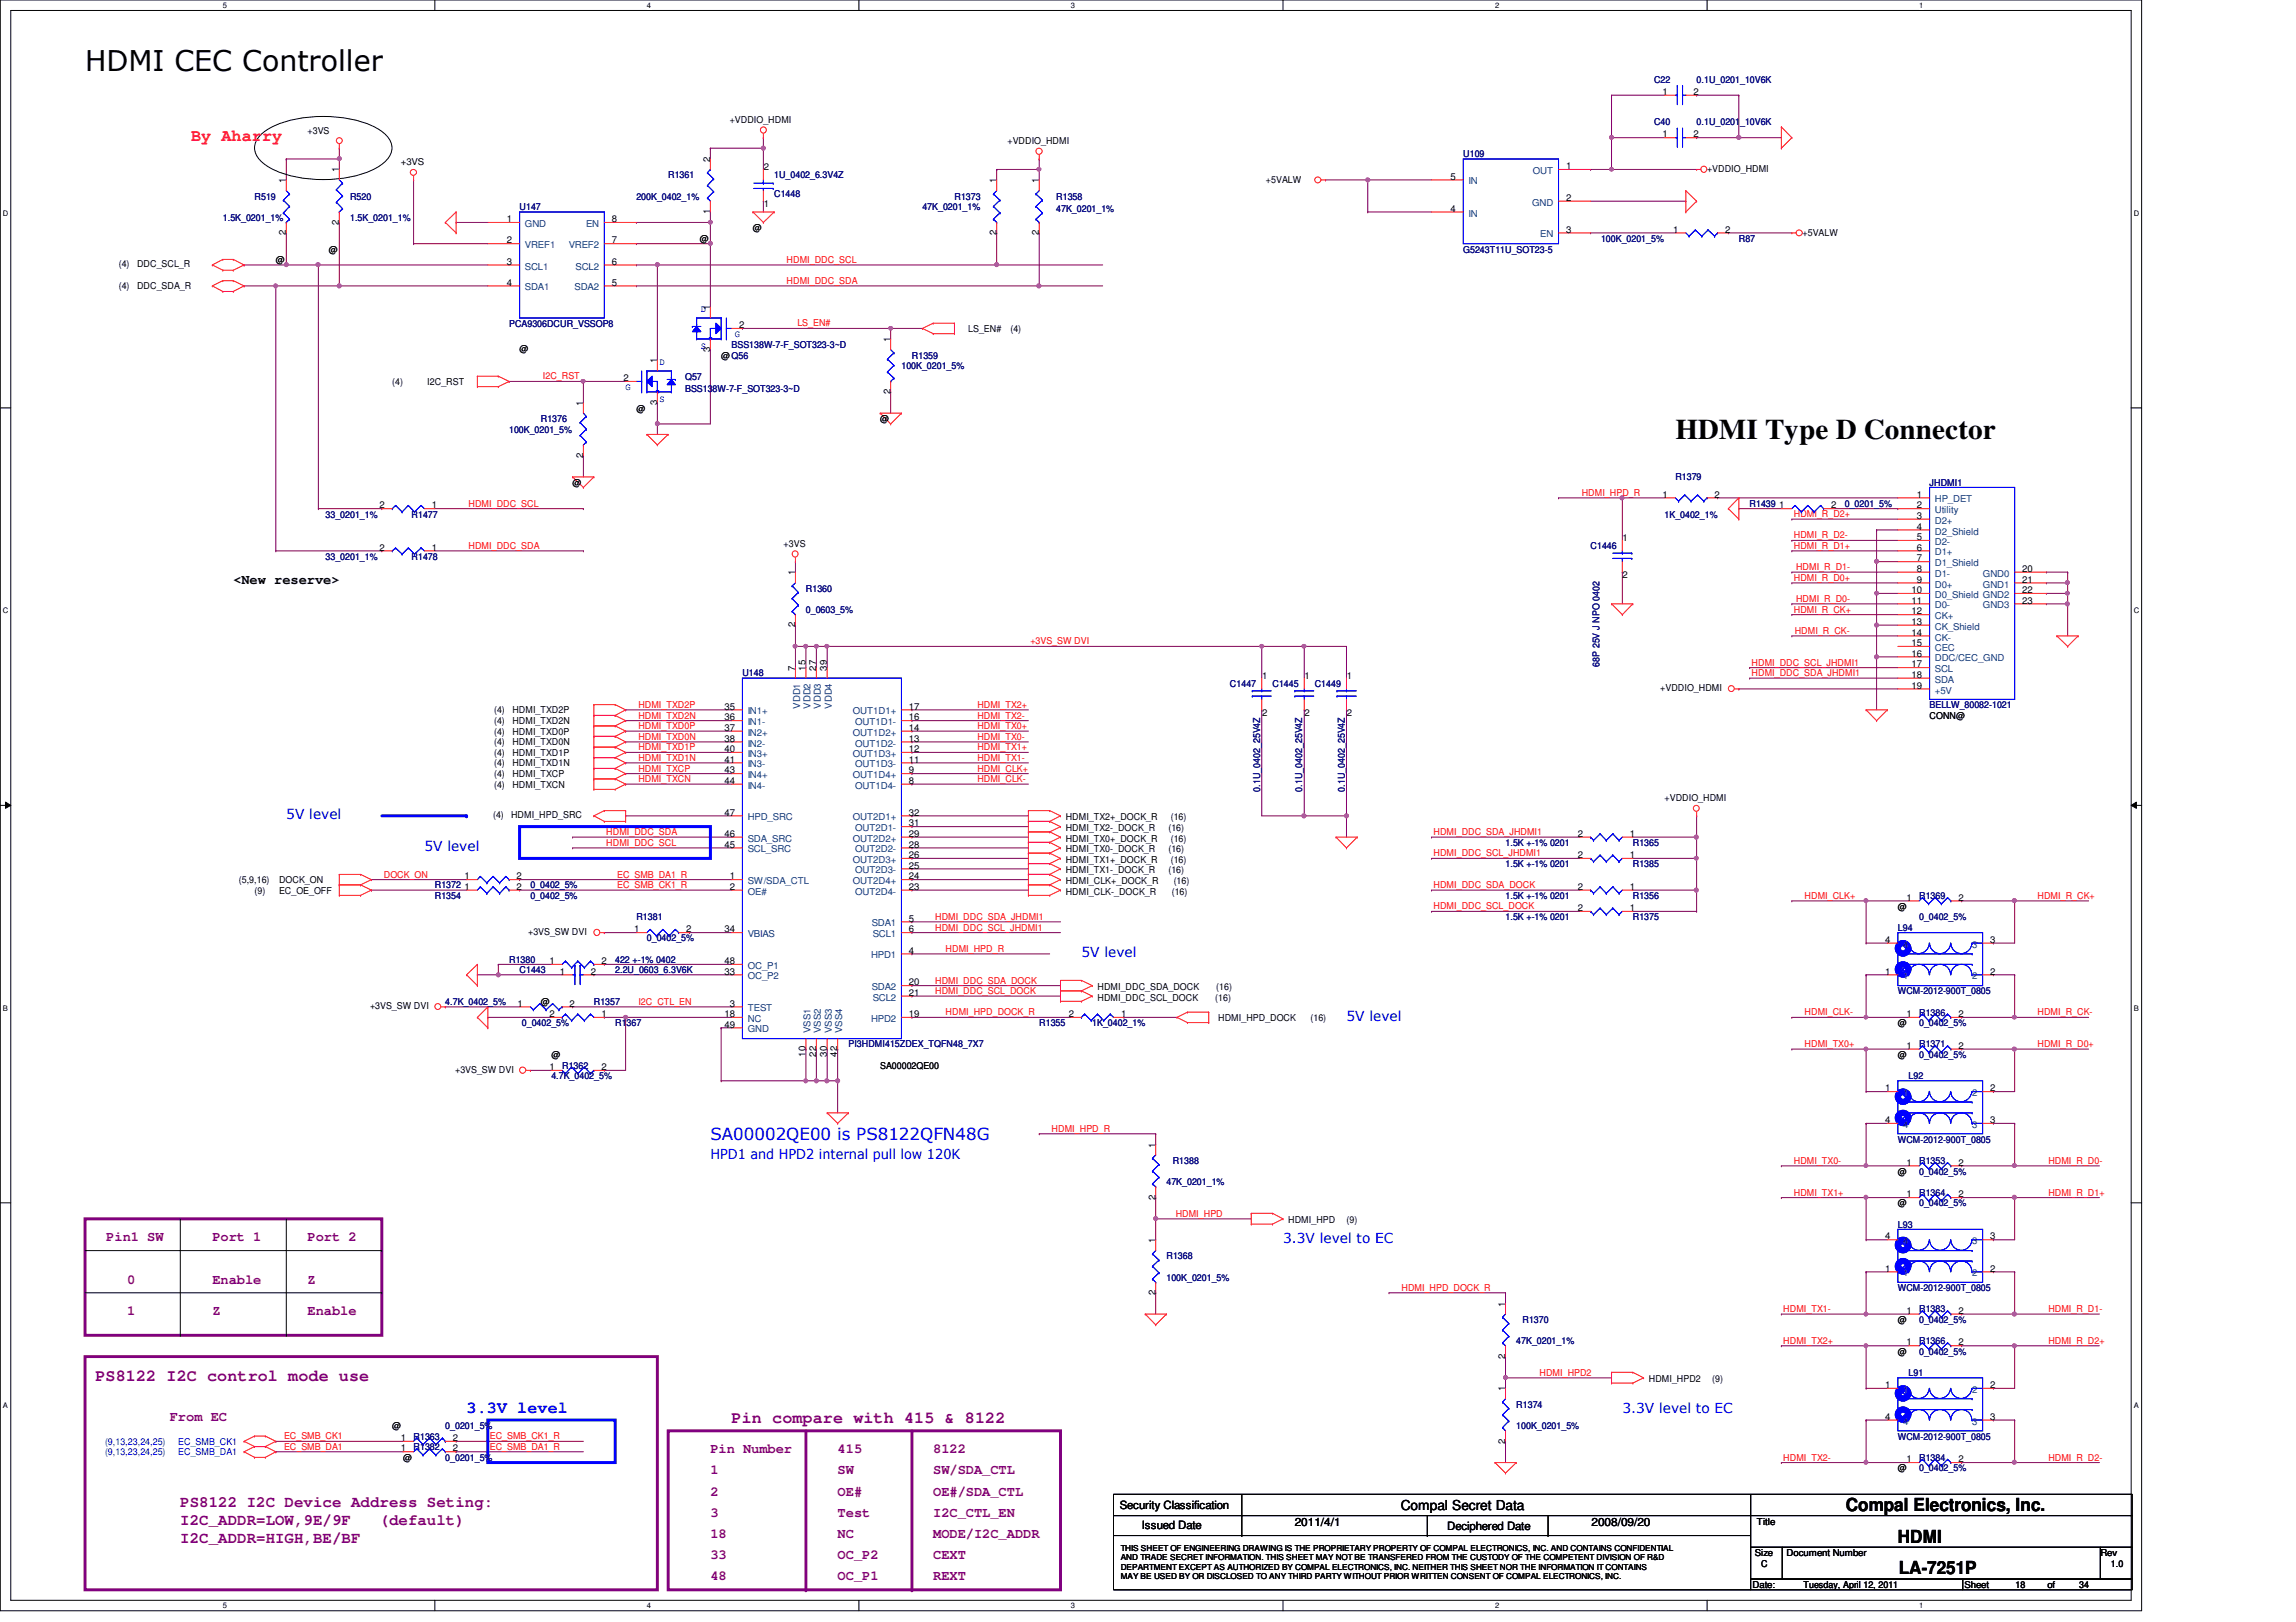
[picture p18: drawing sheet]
<svg xmlns="http://www.w3.org/2000/svg" width="297mm" height="210mm" viewBox="0 0 297 210" stroke-linecap="round" stroke-linejoin="round" font-family="sans-serif">
<defs><g id="words">
<g font-size="3.7">
<text x="11" y="9.2">HDMI CEC Controller</text>
<text x="216.7" y="56.8">HDMI Type D Connector</text>
</g>
<g font-size="2.3">
<text x="238.8" y="195.5">Compal Electronics, Inc.</text>
<text x="245.5" y="199.6">HDMI</text>
<text x="245.7" y="203.8">LA-7251P</text>
</g>
<text font-size="2.2" fill="#f00" x="24.7" y="18.2">By Aharry</text>
<g font-size="2.2" fill="#00f">
<text x="91.9" y="147.5">SA00002QE00 is PS8122QFN48G</text>
<text x="60.4" y="182.8">3.3V level</text>
</g>
<g font-size="2.2" fill="#800080">
<text x="12.4" y="178.7">PS8122 I2C control mode use</text>
<text x="94.7" y="184.2">Pin compare with 415 &amp; 8122</text>
</g>
<g font-size="2" fill="#800080">
<text x="23.3" y="195.1">PS8122 I2C Device Address Seting:</text>
<text x="23.3" y="197.4">I2C_ADDR=LOW,9E/9F</text>
<text x="49.1" y="197.4">(default)</text>
<text x="23.3" y="199.6">I2C_ADDR=HIGH,BE/BF</text>
</g>
<g font-size="1.8">
<text x="30.2" y="75.6">&lt;New reserve&gt;</text>
<text x="181.2" y="195.4">Compal Secret Data</text>
</g>
<g font-size="1.8" fill="#00f">
<text x="37" y="106">5V level</text>
<text x="54.9" y="110.2">5V level</text>
<text x="139.9" y="123.9">5V level</text>
<text x="174.2" y="132.1">5V level</text>
<text x="91.9" y="149.9">HPD1 and HPD2 internal pull low 120K</text>
<text x="166" y="160.9">3.3V level to EC</text>
<text x="209.9" y="182.8">3.3V level to EC</text>
</g>
<g font-size="1.8" fill="#800080">
<text x="13.8" y="160.6">Pin1 SW</text>
<text x="27.5" y="160.6">Port 1</text>
<text x="39.8" y="160.6">Port 2</text>
<text x="16.5" y="166.1">0</text>
<text x="27.5" y="166.1">Enable</text>
<text x="39.8" y="166.1">Z</text>
<text x="16.5" y="170.2">1</text>
<text x="27.5" y="170.2">Z</text>
<text x="39.8" y="170.2">Enable</text>
<text x="22" y="183.9">From EC</text>
<text x="91.9" y="188">Pin Number</text>
<text x="91.9" y="190.8">1</text>
<text x="108.4" y="190.8">SW</text>
<text x="108.4" y="188">415</text>
<text x="120.7" y="190.8">SW/SDA_CTL</text>
<text x="120.7" y="188">8122</text>
<text x="91.9" y="193.5">2</text>
<text x="91.9" y="196.3">3</text>
<text x="108.4" y="196.3">Test</text>
<text x="108.4" y="193.5">OE#</text>
<text x="120.7" y="193.5">OE#/SDA_CTL</text>
<text x="120.7" y="196.3">I2C_CTL_EN</text>
<text x="91.9" y="201.8">33</text>
<text x="91.9" y="199">18</text>
<text x="108.4" y="201.8">OC_P2</text>
<text x="108.4" y="199">NC</text>
<text x="120.7" y="201.8">CEXT</text>
<text x="120.7" y="199">MODE/I2C_ADDR</text>
<text x="91.9" y="204.5">48</text>
<text x="108.4" y="204.5">OC_P1</text>
<text x="120.7" y="204.5">REXT</text>
</g>
<g font-size="1.5">
<text x="144.9" y="195.3">Security Classification</text>
<text x="147.7" y="197.9">Issued Date</text>
<text x="167.5" y="197.5">2011/4/1</text>
<text x="205.9" y="197.5">2008/09/20</text>
<text x="187.2" y="198">Deciphered Date</text>
</g>
<g font-size="1.2" fill="#000080">
<text x="214" y="10.7">C22</text>
<text x="219.5" y="10.7">0.1U_0201_10V6K</text>
<text x="214" y="16.2">C40</text>
<text x="219.5" y="16.2">0.1U_0201_10V6K</text>
<text x="86.4" y="23.1">R1361</text>
<text x="100.2" y="23.1">1U_0402_6.3V4Z</text>
<text x="189.3" y="20.3">U109</text>
<text x="28.8" y="28.6">1.5K_0201_1%</text>
<text x="32.9" y="25.8">R519</text>
<text x="45.3" y="25.8">R520</text>
<text x="45.3" y="28.6">1.5K_0201_1%</text>
<text x="67.2" y="27.2">U147</text>
<text x="82.3" y="25.8">200K_0402_1%</text>
<text x="100.2" y="25.5">C1448</text>
<text x="119.3" y="27.2">47K_0201_1%</text>
<text x="123.5" y="25.8">R1373</text>
<text x="136.6" y="25.8">R1358</text>
<text x="136.6" y="27.5">47K_0201_1%</text>
<text x="189.3" y="32.7">G5243T11U_SOT23-5</text>
<text x="207.1" y="31.3">100K_0201_5%</text>
<text x="225" y="31.3">R87</text>
<text x="65.9" y="42.3">PCA9306DCUR_VSSOP8</text>
<text x="94.7" y="45">BSS138W-7-F_SOT323-3~D</text>
<text x="116.6" y="47.8">100K_0201_5%</text>
<text x="118" y="46.4">R1359</text>
<text x="88.6" y="49.1">Q57</text>
<text x="88.6" y="50.8">BSS138W-7-F_SOT323-3~D</text>
<text x="65.9" y="56">100K_0201_5%</text>
<text x="70" y="54.6">R1376</text>
<text x="216.7" y="62.1">R1379</text>
<text x="226.4" y="65.6">R1439</text>
<text x="238.7" y="65.6">0_0201_5%</text>
<text x="249.6" y="62.9">JHDMI1</text>
<text x="42.1" y="67">33_0201_1%</text>
<text x="53.3" y="67">R1477</text>
<text x="205.8" y="71.1">C1446</text>
<text x="215.3" y="67">1K_0402_1%</text>
<text x="42.1" y="72.4">33_0201_1%</text>
<text x="53.3" y="72.4">R1478</text>
<text x="104.3" y="76.6">R1360</text>
<text x="104.3" y="79.3">0_0603_5%</text>
<text x="96.1" y="87.5">U148</text>
<text x="159.1" y="88.9">C1447</text>
<text x="164.6" y="88.9">C1445</text>
<text x="170.1" y="88.9">C1449</text>
<text x="206.9" y="86.3" transform="rotate(-90 206.9 86.3)">68P 25V J NPO 0402</text>
<text x="249.6" y="91.7">BELLW_80082-1021</text>
<text x="163" y="102.4" transform="rotate(-90 163 102.4)">0.1U_0402_25V4Z</text>
<text x="168.5" y="102.4" transform="rotate(-90 168.5 102.4)">0.1U_0402_25V4Z</text>
<text x="174" y="102.4" transform="rotate(-90 174 102.4)">0.1U_0402_25V4Z</text>
<text x="194.8" y="109.5">1.5K +-1% 0201</text>
<text x="194.8" y="112.2">1.5K +-1% 0201</text>
<text x="211.2" y="109.5">R1365</text>
<text x="211.2" y="112.2">R1385</text>
<text x="56.3" y="115">R1372</text>
<text x="56.3" y="116.3">R1354</text>
<text x="68.6" y="115">0_0402_5%</text>
<text x="68.6" y="116.3">0_0402_5%</text>
<text x="82.3" y="119.1">R1381</text>
<text x="194.8" y="119.1">1.5K +-1% 0201</text>
<text x="194.8" y="116.3">1.5K +-1% 0201</text>
<text x="211.2" y="119.1">R1375</text>
<text x="211.2" y="116.3">R1356</text>
<text x="248.3" y="116.3">R1369</text>
<text x="248.3" y="119.1">0_0402_5%</text>
<text x="65.9" y="124.6">R1380</text>
<text x="67.2" y="125.9">C1443</text>
<text x="79.6" y="125.9">2.2U_0603_6.3V6K</text>
<text x="79.6" y="124.6">422 +-1% 0402</text>
<text x="83.7" y="121.8">0_0402_5%</text>
<text x="245.5" y="120.4">L94</text>
<text x="57.6" y="130">4.7K_0402_5%</text>
<text x="76.8" y="130">R1357</text>
<text x="245.5" y="128.7">WCM-2012-900T_0805</text>
<text x="248.3" y="131.4">R1386</text>
<text x="67.5" y="132.8">0_0402_5%</text>
<text x="79.6" y="132.8">R1367</text>
<text x="109.8" y="135.6">PI3HDMI415ZDEX_TQFN48_7X7</text>
<text x="134.4" y="132.8">R1355</text>
<text x="141.3" y="132.8">1K_0402_1%</text>
<text x="248.3" y="135.6">R1371</text>
<text x="248.3" y="136.9">0_0402_5%</text>
<text x="248.3" y="132.8">0_0402_5%</text>
<text x="71.3" y="139.7">4.7K_0402_5%</text>
<text x="72.7" y="138.3">R1362</text>
<text x="246.9" y="139.7">L92</text>
<text x="245.5" y="147.9">WCM-2012-900T_0805</text>
<text x="150.9" y="153.4">47K_0201_1%</text>
<text x="151.7" y="150.6">R1388</text>
<text x="248.3" y="154.7">R1364</text>
<text x="248.3" y="150.6">R1353</text>
<text x="248.3" y="152">0_0402_5%</text>
<text x="245.5" y="158.9">L93</text>
<text x="248.3" y="156.1">0_0402_5%</text>
<text x="150.9" y="163">R1368</text>
<text x="150.9" y="165.7">100K_0201_5%</text>
<text x="245.5" y="167.1">WCM-2012-900T_0805</text>
<text x="196.2" y="173.9">47K_0201_1%</text>
<text x="197" y="171.2">R1370</text>
<text x="248.3" y="169.8">R1383</text>
<text x="248.3" y="171.2">0_0402_5%</text>
<text x="248.3" y="173.9">R1366</text>
<text x="246.9" y="178.1">L91</text>
<text x="248.3" y="175.3">0_0402_5%</text>
<text x="57.6" y="184.9">0_0201_5%</text>
<text x="196.2" y="182.2">R1374</text>
<text x="196.2" y="184.9">100K_0201_5%</text>
<text x="53.5" y="186.3">R1363</text>
<text x="53.5" y="187.7">R1382</text>
<text x="57.6" y="189">0_0201_5%</text>
<text x="245.5" y="186.3">WCM-2012-900T_0805</text>
<text x="248.3" y="189">R1384</text>
<text x="248.3" y="190.4">0_0402_5%</text>
</g>
<g font-size="1.2">
<text x="39.8" y="17.3">+3VS</text>
<text x="94.4" y="16">+VDDIO_HDMI</text>
<text x="215.1" y="12.3">1</text>
<text x="215.1" y="17.8">1</text>
<text x="219.1" y="12.3">2</text>
<text x="219.1" y="17.8">2</text>
<text x="37" y="23.7" transform="rotate(-90 37 23.7)">1</text>
<text x="43.9" y="22.3" transform="rotate(-90 43.9 22.3)">1</text>
<text x="51.9" y="21.3">+3VS</text>
<text x="91.9" y="21" transform="rotate(-90 91.9 21)">2</text>
<text x="98.8" y="22.1">2</text>
<text x="128.9" y="23.7" transform="rotate(-90 128.9 23.7)">1</text>
<text x="130.3" y="18.7">+VDDIO_HDMI</text>
<text x="134.4" y="23.7" transform="rotate(-90 134.4 23.7)">1</text>
<text x="163.8" y="23.6">+5VALW</text>
<text x="187.7" y="23.2">5</text>
<text x="202.6" y="21.9">1</text>
<text x="220.8" y="22.3">+VDDIO_HDMI</text>
<text x="43.9" y="29.1" transform="rotate(-90 43.9 29.1)">2</text>
<text x="65.6" y="28.7">1</text>
<text x="79.2" y="28.7">8</text>
<text x="91.9" y="27.7" transform="rotate(-90 91.9 27.7)">1</text>
<text x="97.4" y="29.9">@</text>
<text x="98.8" y="26.8">1</text>
<text x="187.7" y="27.4">4</text>
<text x="202.6" y="26">2</text>
<text x="15.4" y="34.6">(4)</text>
<text x="17.7" y="34.6">DDC_SCL_R</text>
<text x="35.7" y="34">@</text>
<text x="37" y="30.4" transform="rotate(-90 37 30.4)">2</text>
<text x="42.5" y="32.7">@</text>
<text x="65.6" y="34.2">3</text>
<text x="65.6" y="31.5">2</text>
<text x="79.2" y="34.2">6</text>
<text x="79.2" y="31.5">7</text>
<text x="90.5" y="31.3">@</text>
<text x="128.9" y="30.4" transform="rotate(-90 128.9 30.4)">2</text>
<text x="134.4" y="30.4" transform="rotate(-90 134.4 30.4)">2</text>
<text x="202.6" y="30.1">3</text>
<text x="216.4" y="30.1">1</text>
<text x="223.2" y="30.1">2</text>
<text x="233.2" y="30.5">+5VALW</text>
<text x="15.4" y="37.3">(4)</text>
<text x="17.7" y="37.3">DDC_SDA_R</text>
<text x="65.6" y="37">4</text>
<text x="79.2" y="37">5</text>
<text x="91.9" y="40.2" transform="rotate(-90 91.9 40.2)">1</text>
<text x="67.2" y="45.6">@</text>
<text x="85" y="47" transform="rotate(-90 85 47)">1</text>
<text x="91.9" y="45.5" transform="rotate(-90 91.9 45.5)">3</text>
<text x="93.3" y="46.4">@Q56</text>
<text x="95.6" y="42.5">2</text>
<text x="115.2" y="44.3" transform="rotate(-90 115.2 44.3)">1</text>
<text x="125.3" y="43">LS_EN#</text>
<text x="130.7" y="43">(4)</text>
<text x="50.8" y="49.8">(4)</text>
<text x="55.3" y="49.8">I2C_RST</text>
<text x="75.4" y="52.5" transform="rotate(-90 75.4 52.5)">1</text>
<text x="80.7" y="49.3">2</text>
<text x="82.3" y="53.3">@</text>
<text x="85" y="52.4" transform="rotate(-90 85 52.4)">3</text>
<text x="115.2" y="51" transform="rotate(-90 115.2 51)">2</text>
<text x="75.4" y="59.2" transform="rotate(-90 75.4 59.2)">2</text>
<text x="113.9" y="54.6">@</text>
<text x="49.1" y="65.8">2</text>
<text x="55.9" y="65.8">1</text>
<text x="74.1" y="62.9">@</text>
<text x="215.1" y="64.4">1</text>
<text x="221.8" y="64.4">2</text>
<text x="230.2" y="65.8">1</text>
<text x="236.9" y="65.8">2</text>
<text x="248" y="64.4">1</text>
<text x="248" y="65.8">2</text>
<text x="49.1" y="71.2">2</text>
<text x="55.9" y="71.2">1</text>
<text x="101.4" y="70.8">+3VS</text>
<text x="209.9" y="70.1">1</text>
<text x="248" y="67.1">3</text>
<text x="248" y="68.5">4</text>
<text x="248" y="69.9">5</text>
<text x="248" y="71.2">6</text>
<text x="102.9" y="74.5" transform="rotate(-90 102.9 74.5)">1</text>
<text x="209.9" y="74.8">2</text>
<text x="247.3" y="76.8">10</text>
<text x="248" y="72.6">7</text>
<text x="248" y="74">8</text>
<text x="248" y="75.4">9</text>
<text x="261.6" y="74">20</text>
<text x="261.6" y="75.4">21</text>
<text x="261.6" y="76.8">22</text>
<text x="102.9" y="81.2" transform="rotate(-90 102.9 81.2)">2</text>
<text x="247.3" y="78.1">11</text>
<text x="247.3" y="79.5">12</text>
<text x="247.3" y="80.9">13</text>
<text x="247.3" y="82.3">14</text>
<text x="247.3" y="83.6">15</text>
<text x="261.6" y="78.1">23</text>
<text x="102.9" y="86.8" transform="rotate(-90 102.9 86.8)">7</text>
<text x="104.2" y="86.8" transform="rotate(-90 104.2 86.8)">15</text>
<text x="105.6" y="86.8" transform="rotate(-90 105.6 86.8)">27</text>
<text x="107" y="86.8" transform="rotate(-90 107 86.8)">39</text>
<text x="163.3" y="87.9">1</text>
<text x="168.8" y="87.9">1</text>
<text x="174.2" y="87.9">1</text>
<text x="214.8" y="89.5">+VDDIO_HDMI</text>
<text x="247.3" y="85">16</text>
<text x="247.3" y="86.4">17</text>
<text x="247.3" y="87.7">18</text>
<text x="247.3" y="89.1">19</text>
<text x="63.9" y="92.3">(4)</text>
<text x="63.9" y="93.7">(4)</text>
<text x="63.9" y="95.1">(4)</text>
<text x="66.3" y="92.3">HDMI_TXD2P</text>
<text x="66.3" y="93.7">HDMI_TXD2N</text>
<text x="66.3" y="95.1">HDMI_TXD0P</text>
<text x="93.7" y="93.2">36</text>
<text x="93.7" y="94.6">37</text>
<text x="93.7" y="96">38</text>
<text x="93.7" y="91.8">35</text>
<text x="117.6" y="93.2">16</text>
<text x="117.6" y="96">13</text>
<text x="117.6" y="94.6">14</text>
<text x="117.6" y="91.8">17</text>
<text x="163.3" y="92.6">2</text>
<text x="168.8" y="92.6">2</text>
<text x="174.2" y="92.6">2</text>
<text x="249.6" y="93">CONN@</text>
<text x="63.9" y="97.8">(4)</text>
<text x="63.9" y="99.2">(4)</text>
<text x="63.9" y="101.9">(4)</text>
<text x="63.9" y="100.6">(4)</text>
<text x="63.9" y="96.4">(4)</text>
<text x="66.3" y="97.8">HDMI_TXD1P</text>
<text x="66.3" y="99.2">HDMI_TXD1N</text>
<text x="66.3" y="101.9">HDMI_TXCN</text>
<text x="66.3" y="100.6">HDMI_TXCP</text>
<text x="66.3" y="96.4">HDMI_TXD0N</text>
<text x="93.7" y="97.3">40</text>
<text x="93.7" y="98.7">41</text>
<text x="93.7" y="100.1">43</text>
<text x="93.7" y="101.4">44</text>
<text x="117.6" y="101.4">8</text>
<text x="117.6" y="100.1">9</text>
<text x="117.6" y="97.3">12</text>
<text x="117.6" y="98.7">11</text>
<text x="63.8" y="105.9">(4)</text>
<text x="66.1" y="105.9">HDMI_HPD_SRC</text>
<text x="93.7" y="105.5">47</text>
<text x="117.6" y="106.9">31</text>
<text x="117.6" y="105.5">32</text>
<text x="137.9" y="107.6">HDMI_TX2-_DOCK_R</text>
<text x="137.9" y="106.2">HDMI_TX2+_DOCK_R</text>
<text x="151.2" y="107.6">(16)</text>
<text x="151.5" y="106.2">(16)</text>
<text x="215.3" y="103.7">+VDDIO_HDMI</text>
<text x="60.1" y="113.8">1</text>
<text x="66.8" y="113.8">2</text>
<text x="93.7" y="108.3">46</text>
<text x="93.7" y="109.7">45</text>
<text x="94.4" y="113.8">1</text>
<text x="117.6" y="113.8">24</text>
<text x="117.6" y="112.4">25</text>
<text x="117.6" y="111">26</text>
<text x="117.6" y="109.7">28</text>
<text x="117.6" y="108.3">29</text>
<text x="137.9" y="113">HDMI_TX1-_DOCK_R</text>
<text x="137.9" y="111.7">HDMI_TX1+_DOCK_R</text>
<text x="137.9" y="110.3">HDMI_TX0-_DOCK_R</text>
<text x="137.9" y="108.9">HDMI_TX0+_DOCK_R</text>
<text x="151.2" y="113">(16)</text>
<text x="151.2" y="110.3">(16)</text>
<text x="151.5" y="111.7">(16)</text>
<text x="151.5" y="108.9">(16)</text>
<text x="204.1" y="108.3">2</text>
<text x="204.1" y="111">2</text>
<text x="210.9" y="108.3">1</text>
<text x="210.9" y="111">1</text>
<text x="30.9" y="114.3">(5,9,16)</text>
<text x="32.9" y="115.7">(9)</text>
<text x="36.1" y="115.7">EC_OE_OFF</text>
<text x="36.1" y="114.3">DOCK_ON</text>
<text x="60.1" y="115.1">1</text>
<text x="66.8" y="115.1">2</text>
<text x="94.4" y="115.1">2</text>
<text x="117.6" y="119.3">5</text>
<text x="117.6" y="115.1">23</text>
<text x="137.9" y="115.8">HDMI_CLK-_DOCK_R</text>
<text x="137.9" y="114.4">HDMI_CLK+_DOCK_R</text>
<text x="151.6" y="115.8">(16)</text>
<text x="151.8" y="114.4">(16)</text>
<text x="204.1" y="117.9">2</text>
<text x="204.1" y="115.1">2</text>
<text x="210.9" y="117.9">1</text>
<text x="210.9" y="115.1">1</text>
<text x="245.5" y="117.7">@</text>
<text x="246.6" y="116.5">1</text>
<text x="253.4" y="116.5">2</text>
<text x="68.3" y="121">+3VS_SW DVI</text>
<text x="71.1" y="124.8">1</text>
<text x="77.8" y="124.8">2</text>
<text x="82" y="120.6">1</text>
<text x="88.8" y="120.6">2</text>
<text x="93.7" y="124.8">48</text>
<text x="93.7" y="120.6">34</text>
<text x="117.6" y="123.4">4</text>
<text x="117.6" y="120.6">6</text>
<text x="243.9" y="122">4</text>
<text x="257.5" y="122">3</text>
<text x="47.9" y="130.6">+3VS_SW DVI</text>
<text x="67" y="130.3">1</text>
<text x="70" y="130">@</text>
<text x="71.1" y="131.6">2</text>
<text x="72.4" y="126.1">1</text>
<text x="73.7" y="130.3">2</text>
<text x="76.5" y="126.1">2</text>
<text x="77.8" y="131.6">1</text>
<text x="93.7" y="126.1">33</text>
<text x="93.7" y="131.6">18</text>
<text x="94.4" y="130.3">3</text>
<text x="117.6" y="128.9">21</text>
<text x="117.6" y="131.6">19</text>
<text x="117.6" y="127.5">20</text>
<text x="138.3" y="131.6">2</text>
<text x="142" y="129.5">HDMI_DDC_SCL_DOCK</text>
<text x="142" y="128.1">HDMI_DDC_SDA_DOCK</text>
<text x="145" y="131.6">1</text>
<text x="157.2" y="129.5">(16)</text>
<text x="157.3" y="128.1">(16)</text>
<text x="243.9" y="126.1">1</text>
<text x="246.6" y="131.6">1</text>
<text x="253.4" y="131.6">2</text>
<text x="257.5" y="126.1">2</text>
<text x="71.3" y="136.9">@</text>
<text x="93.7" y="133">49</text>
<text x="104.2" y="136.7" transform="rotate(-90 104.2 136.7)">10</text>
<text x="105.6" y="136.7" transform="rotate(-90 105.6 136.7)">22</text>
<text x="107" y="136.7" transform="rotate(-90 107 136.7)">30</text>
<text x="108.3" y="136.7" transform="rotate(-90 108.3 136.7)">42</text>
<text x="157.6" y="132.1">HDMI_HPD_DOCK</text>
<text x="169.5" y="132.1">(16)</text>
<text x="245.5" y="136.9">@</text>
<text x="245.5" y="132.8">@</text>
<text x="246.6" y="135.7">1</text>
<text x="253.4" y="135.7">2</text>
<text x="58.9" y="138.9">+3VS_SW DVI</text>
<text x="71.1" y="138.5">1</text>
<text x="77.8" y="138.5">2</text>
<text x="113.9" y="138.3">SA00002QE00</text>
<text x="243.9" y="141.2">1</text>
<text x="257.5" y="141.2">2</text>
<text x="149.5" y="148.5" transform="rotate(-90 149.5 148.5)">1</text>
<text x="243.9" y="145.3">4</text>
<text x="257.5" y="145.3">3</text>
<text x="149.5" y="155.2" transform="rotate(-90 149.5 155.2)">2</text>
<text x="245.5" y="152">@</text>
<text x="246.6" y="154.9">1</text>
<text x="246.6" y="150.8">1</text>
<text x="253.4" y="154.9">2</text>
<text x="253.4" y="150.8">2</text>
<text x="149.5" y="160.9" transform="rotate(-90 149.5 160.9)">1</text>
<text x="166.7" y="158.3">HDMI_HPD</text>
<text x="174.2" y="158.3">(9)</text>
<text x="243.9" y="160.4">4</text>
<text x="245.5" y="156.1">@</text>
<text x="257.5" y="160.4">3</text>
<text x="149.5" y="167.6" transform="rotate(-90 149.5 167.6)">2</text>
<text x="243.9" y="164.5">1</text>
<text x="257.5" y="164.5">2</text>
<text x="194.7" y="169.1" transform="rotate(-90 194.7 169.1)">1</text>
<text x="245.5" y="171.2">@</text>
<text x="246.6" y="170">1</text>
<text x="253.4" y="170">2</text>
<text x="194.7" y="175.8" transform="rotate(-90 194.7 175.8)">2</text>
<text x="213.3" y="178.9">HDMI_HPD2</text>
<text x="221.5" y="178.9">(9)</text>
<text x="243.9" y="179.6">1</text>
<text x="245.5" y="175.3">@</text>
<text x="246.6" y="174.1">1</text>
<text x="253.4" y="174.1">2</text>
<text x="257.5" y="179.6">2</text>
<text x="50.8" y="184.9">@</text>
<text x="194.7" y="180" transform="rotate(-90 194.7 180)">1</text>
<text x="243.9" y="183.7">4</text>
<text x="257.5" y="183.7">3</text>
<text x="51.9" y="186.5">1</text>
<text x="51.9" y="187.8">1</text>
<text x="52.2" y="189">@</text>
<text x="58.6" y="186.5">2</text>
<text x="58.6" y="187.8">2</text>
<text x="194.7" y="186.8" transform="rotate(-90 194.7 186.8)">2</text>
<text x="245.5" y="190.4">@</text>
<text x="246.6" y="189.2">1</text>
<text x="253.4" y="189.2">2</text>
<text x="227.3" y="197.4">Title</text>
<text x="227" y="201.4">Size</text>
<text x="227.8" y="202.7">C</text>
<text x="231.1" y="201.4">Document Number</text>
<text x="271.7" y="201.4">Rev</text>
<text x="273.1" y="202.7">1.0</text>
<text x="226.7" y="205.5">Date:</text>
<text x="233.3" y="205.5">Tuesday, April 12, 2011</text>
<text x="254.2" y="205.5">Sheet</text>
<text x="260.8" y="205.5">18</text>
<text x="264.9" y="205.5">of</text>
<text x="269" y="205.5">34</text>
</g>
<g font-size="1.2" fill="#004080">
<text x="190" y="23.9">IN</text>
<text x="198.3" y="22.5">OUT</text>
<text x="67.9" y="29.4">GND</text>
<text x="75.8" y="29.4">EN</text>
<text x="190" y="28">IN</text>
<text x="198.2" y="26.6">GND</text>
<text x="67.9" y="34.9">SCL1</text>
<text x="67.9" y="32.1">VREF1</text>
<text x="73.6" y="32.1">VREF2</text>
<text x="74.5" y="34.9">SCL2</text>
<text x="199.3" y="30.7">EN</text>
<text x="67.9" y="37.6">SDA1</text>
<text x="74.3" y="37.6">SDA2</text>
<text x="250.3" y="65">HP_DET</text>
<text x="250.3" y="66.4">Utility</text>
<text x="250.3" y="67.8">D2+</text>
<text x="250.3" y="69.2">D2_Shield</text>
<text x="250.3" y="70.5">D2-</text>
<text x="250.3" y="71.9">D1+</text>
<text x="250.3" y="73.3">D1_Shield</text>
<text x="250.3" y="74.6">D1-</text>
<text x="250.3" y="76">D0+</text>
<text x="250.3" y="77.4">D0_Shield GND2</text>
<text x="256.5" y="74.6">GND0</text>
<text x="256.5" y="76">GND1</text>
<text x="250.3" y="78.7">D0-</text>
<text x="250.3" y="80.1">CK+</text>
<text x="250.3" y="81.5">CK_Shield</text>
<text x="250.3" y="82.9">CK-</text>
<text x="256.5" y="78.7">GND3</text>
<text x="250.3" y="84.2">CEC</text>
<text x="250.3" y="85.6">DDC/CEC_GND</text>
<text x="250.3" y="87">SCL</text>
<text x="250.3" y="88.3">SDA</text>
<text x="250.3" y="89.7">+5V</text>
<text x="96.7" y="93.9">IN1-</text>
<text x="96.7" y="95.2">IN2+</text>
<text x="96.7" y="92.5">IN1+</text>
<text x="103.5" y="91.7" transform="rotate(-90 103.5 91.7)">VDD1</text>
<text x="104.9" y="91.7" transform="rotate(-90 104.9 91.7)">VDD2</text>
<text x="106.2" y="91.7" transform="rotate(-90 106.2 91.7)">VDD3</text>
<text x="107.6" y="91.7" transform="rotate(-90 107.6 91.7)">VDD4</text>
<text x="110.3" y="95.2">OUT1D2+</text>
<text x="110.3" y="92.5">OUT1D1+</text>
<text x="110.6" y="93.9">OUT1D1-</text>
<text x="96.7" y="96.6">IN2-</text>
<text x="96.7" y="98">IN3+</text>
<text x="96.7" y="99.3">IN3-</text>
<text x="96.7" y="100.7">IN4+</text>
<text x="110.3" y="100.7">OUT1D4+</text>
<text x="110.3" y="98">OUT1D3+</text>
<text x="110.6" y="96.6">OUT1D2-</text>
<text x="110.6" y="99.3">OUT1D3-</text>
<text x="96.7" y="102.1">IN4-</text>
<text x="96.7" y="106.2">HPD_SRC</text>
<text x="110.3" y="106.2">OUT2D1+</text>
<text x="110.6" y="102.1">OUT1D4-</text>
<text x="110.6" y="107.6">OUT2D1-</text>
<text x="96.7" y="108.9">SDA_SRC</text>
<text x="96.7" y="110.3">SCL_SRC</text>
<text x="110.3" y="111.7">OUT2D3+</text>
<text x="110.3" y="108.9">OUT2D2+</text>
<text x="110.6" y="113">OUT2D3-</text>
<text x="110.6" y="110.3">OUT2D2-</text>
<text x="96.7" y="115.8">OE#</text>
<text x="96.7" y="114.4">SW/SDA_CTL</text>
<text x="110.3" y="114.4">OUT2D4+</text>
<text x="110.6" y="115.8">OUT2D4-</text>
<text x="112.8" y="119.9">SDA1</text>
<text x="96.7" y="125.4">OC_P1</text>
<text x="96.7" y="121.3">VBIAS</text>
<text x="112.7" y="124">HPD1</text>
<text x="112.9" y="121.3">SCL1</text>
<text x="246.2" y="122.6">4</text>
<text x="255.1" y="122.6">3</text>
<text x="96.7" y="130.9">TEST</text>
<text x="96.7" y="126.7">OC_P2</text>
<text x="112.8" y="128.1">SDA2</text>
<text x="112.9" y="129.5">SCL2</text>
<text x="246.2" y="126.7">1</text>
<text x="255.1" y="126.7">2</text>
<text x="96.7" y="132.2">NC</text>
<text x="96.7" y="133.6">GND</text>
<text x="104.9" y="133.7" transform="rotate(-90 104.9 133.7)">VSS1</text>
<text x="106.2" y="133.7" transform="rotate(-90 106.2 133.7)">VSS2</text>
<text x="107.6" y="133.7" transform="rotate(-90 107.6 133.7)">VSS3</text>
<text x="109" y="133.7" transform="rotate(-90 109 133.7)">VSS4</text>
<text x="112.7" y="132.2">HPD2</text>
<text x="246.2" y="141.9">1</text>
<text x="255.1" y="141.9">2</text>
<text x="246.2" y="146">4</text>
<text x="255.1" y="146">3</text>
<text x="246.2" y="161">4</text>
<text x="255.1" y="161">3</text>
<text x="246.2" y="165.2">1</text>
<text x="255.1" y="165.2">2</text>
<text x="246.2" y="180.3">1</text>
<text x="246.2" y="184.4">4</text>
<text x="255.1" y="180.3">2</text>
<text x="255.1" y="184.4">3</text>
</g>
<g font-size="1.2" fill="#f00">
<text x="101.8" y="34">HDMI_DDC_SCL</text>
<text x="101.8" y="36.7">HDMI_DDC_SDA</text>
<text x="103.2" y="42.2">LS_EN#</text>
<text x="70.2" y="49.1">I2C_RST</text>
<text x="60.6" y="65.6">HDMI_DDC_SCL</text>
<text x="204.6" y="64.2">HDMI_HPD_R</text>
<text x="60.6" y="71">HDMI_DDC_SDA</text>
<text x="232.1" y="66.9">HDMI_R_D2+</text>
<text x="232.1" y="71">HDMI_R_D1+</text>
<text x="232.1" y="69.7">HDMI_R_D2-</text>
<text x="232.1" y="75.2">HDMI_R_D0+</text>
<text x="232.4" y="77.9">HDMI_R_D0-</text>
<text x="232.4" y="73.8">HDMI_R_D1-</text>
<text x="133.3" y="83.4">+3VS_SW DVI</text>
<text x="232.1" y="79.3">HDMI_R_CK+</text>
<text x="232.2" y="82">HDMI_R_CK-</text>
<text x="226.6" y="86.1">HDMI_DDC_SCL_JHDMI1</text>
<text x="226.6" y="87.5">HDMI_DDC_SDA_JHDMI1</text>
<text x="82.6" y="91.6">HDMI_TXD2P</text>
<text x="82.6" y="93">HDMI_TXD2N</text>
<text x="82.6" y="94.4">HDMI_TXD0P</text>
<text x="82.6" y="95.8">HDMI_TXD0N</text>
<text x="126.4" y="95.8">HDMI_TX0-</text>
<text x="126.4" y="94.4">HDMI_TX0+</text>
<text x="126.4" y="93">HDMI_TX2-</text>
<text x="126.4" y="91.6">HDMI_TX2+</text>
<text x="82.6" y="98.5">HDMI_TXD1N</text>
<text x="82.6" y="97.1">HDMI_TXD1P</text>
<text x="82.6" y="101.2">HDMI_TXCN</text>
<text x="82.6" y="99.9">HDMI_TXCP</text>
<text x="126.4" y="101.2">HDMI_CLK-</text>
<text x="126.4" y="99.9">HDMI_CLK+</text>
<text x="126.4" y="98.5">HDMI_TX1-</text>
<text x="126.4" y="97.1">HDMI_TX1+</text>
<text x="49.7" y="113.6">DOCK_ON</text>
<text x="78.4" y="109.5">HDMI_DDC_SCL</text>
<text x="78.4" y="108.1">HDMI_DDC_SDA</text>
<text x="79.8" y="113.6">EC_SMB_DA1_R</text>
<text x="185.5" y="108.1">HDMI_DDC_SDA_JHDMI1</text>
<text x="185.5" y="110.8">HDMI_DDC_SCL_JHDMI1</text>
<text x="79.8" y="114.9">EC_SMB_CK1_R</text>
<text x="121" y="119">HDMI_DDC_SDA_JHDMI1</text>
<text x="185.5" y="114.9">HDMI_DDC_SDA_DOCK</text>
<text x="185.5" y="117.7">HDMI_DDC_SCL_DOCK</text>
<text x="233.5" y="116.3">HDMI_CLK+</text>
<text x="263.6" y="116.3">HDMI_R_CK+</text>
<text x="121" y="120.4">HDMI_DDC_SCL_JHDMI1</text>
<text x="122.3" y="123.2">HDMI_HPD_R</text>
<text x="82.6" y="130">I2C_CTL_EN</text>
<text x="121" y="127.3">HDMI_DDC_SDA_DOCK</text>
<text x="121" y="128.7">HDMI_DDC_SCL_DOCK</text>
<text x="122.3" y="131.4">HDMI_HPD_DOCK_R</text>
<text x="233.5" y="131.4">HDMI_CLK-</text>
<text x="263.6" y="131.4">HDMI_R_CK-</text>
<text x="233.5" y="135.5">HDMI_TX0+</text>
<text x="263.6" y="135.5">HDMI_R_D0+</text>
<text x="136.1" y="146.5">HDMI_HPD_R</text>
<text x="232.1" y="150.6">HDMI_TX0-</text>
<text x="232.1" y="154.7">HDMI_TX1+</text>
<text x="265" y="150.6">HDMI_R_D0-</text>
<text x="265" y="154.7">HDMI_R_D1+</text>
<text x="152.1" y="157.5">HDMI_HPD</text>
<text x="181.3" y="167">HDMI_HPD_DOCK_R</text>
<text x="230.7" y="169.8">HDMI_TX1-</text>
<text x="230.7" y="173.9">HDMI_TX2+</text>
<text x="265" y="173.9">HDMI_R_D2+</text>
<text x="265" y="169.8">HDMI_R_D1-</text>
<text x="199.2" y="178.1">HDMI_HPD2</text>
<text x="36.7" y="187.6">EC_SMB_DA1</text>
<text x="36.7" y="186.3">EC_SMB_CK1</text>
<text x="63.4" y="186.3">EC_SMB_CK1_R</text>
<text x="63.4" y="187.6">EC_SMB_DA1_R</text>
<text x="230.7" y="189">HDMI_TX2-</text>
<text x="265" y="189">HDMI_R_D2-</text>
</g>
<g font-size="1.2" fill="#00f">
<text x="90.7" y="40.3">D</text>
<text x="85.3" y="47.2">D</text>
<text x="90.7" y="45.2">S</text>
<text x="95.1" y="43.6">G</text>
<text x="80.9" y="50.5">G</text>
<text x="85.3" y="52">S</text>
<text x="13.6" y="187">(9,13,23,24,25)</text>
<text x="13.6" y="188.3">(9,13,23,24,25)</text>
<text x="23.1" y="187">EC_SMB_CK1</text>
<text x="23.1" y="188.3">EC_SMB_DA1</text>
</g>
<g font-size="1.1">
<text x="145" y="203.1">DEPARTMENT EXCEPT AS AUTHORIZED BY COMPAL ELECTRONICS, INC. NEITHER THIS SHEET NOR THE INFORMATION IT CONTAINS</text>
<text x="145" y="201.9">AND TRADE SECRET INFORMATION. THIS SHEET MAY NOT BE TRANSFERED FROM THE CUSTODY OF THE COMPETENT DIVISION OF R&amp;D</text>
<text x="145" y="200.7">THIS SHEET OF ENGINEERING DRAWING IS THE PROPRIETARY PROPERTY OF COMPAL ELECTRONICS, INC. AND CONTAINS CONFIDENTIAL</text>
<text x="145" y="204.3">MAY BE USED BY OR DISCLOSED TO ANY THIRD PARTY WITHOUT PRIOR WRITTEN CONSENT OF COMPAL ELECTRONICS, INC.</text>
</g>
<g font-size="1">
<text x="28.8" y="1">5</text>
<text x="83.7" y="1">4</text>
<text x="138.6" y="1">3</text>
<text x="193.4" y="1">2</text>
<text x="248.3" y="1">1</text>
<text x=".4" y="27.9">D</text>
<text x="276.1" y="27.9">D</text>
<text x=".4" y="79.4">C</text>
<text x="276.1" y="79.4">C</text>
<text x=".4" y="130.8">B</text>
<text x="276.1" y="130.8">B</text>
<text x=".4" y="182.2">A</text>
<text x="276.1" y="182.2">A</text>
<text x="28.8" y="208.1">5</text>
<text x="83.7" y="208.1">4</text>
<text x="138.6" y="208.1">3</text>
<text x="193.4" y="208.1">2</text>
<text x="248.3" y="208.1">1</text>
</g>
</g></defs>
<path d="M0 0h277.1v208.4h-277.1zM1.4 1.4h274.3v205.7h-274.3z" fill="none" stroke="#000" stroke-width=".13"/>
<g fill="#fff">
<path d="M28.8 .1h.6v1.1h-.6z"/>
<path d="M28.8 207.2h.6v1.1h-.6z"/>
</g>
<path d="M56.3 0v1.4M56.3 207.1v1.3" fill="none" stroke="#000" stroke-width=".13"/>
<g fill="#fff">
<path d="M83.7 .1h.5v1.1h-.5z"/>
<path d="M83.7 207.2h.5v1.1h-.5z"/>
</g>
<path d="M111.1 0v1.4M111.1 207.1v1.3" fill="none" stroke="#000" stroke-width=".13"/>
<g fill="#fff">
<path d="M138.6 .1h.5v1.1h-.5z"/>
<path d="M138.6 207.2h.5v1.1h-.5z"/>
</g>
<path d="M166 0v1.4M166 207.1v1.3" fill="none" stroke="#000" stroke-width=".13"/>
<g fill="#fff">
<path d="M193.4 .1h.6v1.1h-.6z"/>
<path d="M193.4 207.2h.6v1.1h-.6z"/>
</g>
<path d="M220.8 0v1.4M220.8 207.1v1.3" fill="none" stroke="#000" stroke-width=".13"/>
<g fill="#fff">
<path d="M248.3 .1h.5v1.1h-.5z"/>
<path d="M248.3 207.2h.5v1.1h-.5z"/>
<path d="M.4 27.1h.7v1.1h-.7z"/>
<path d="M276.1 27.1h.7v1.1h-.7z"/>
<path d="M.4 78.5h.7v1.1h-.7z"/>
<path d="M276.1 78.5h.7v1.1h-.7z"/>
</g>
<path d="M0 52.8h1.4M275.7 52.8h1.4" fill="none" stroke="#000" stroke-width=".13"/>
<g fill="#fff">
<path d="M.4 129.9h.6v1.1h-.6z"/>
<path d="M276.1 129.9h.6v1.1h-.6z"/>
</g>
<path d="M0 104.2h1.4M.7 103.8l.7 .4-.7 .4zM275.7 104.2l.7-.4v.8zM275.7 104.2h1.4" fill="none" stroke="#000" stroke-width=".13"/>
<path d="M.7 103.8l.7 .4-.7 .4zM275.7 104.2l.7-.4v.8z" fill="#000"/>
<g fill="#fff">
<path d="M.4 181.4h.6v1.1h-.6z"/>
<path d="M276.1 181.4h.6v1.1h-.6z"/>
</g>
<path d="M0 155.7h1.4M275.7 155.7h1.4" fill="none" stroke="#000" stroke-width=".13"/>
<g fill="none" stroke="#800040" stroke-width=".13">
<path d="M31.6 34.3h.1M31.6 34.3h5.4M35.7 37h.1M35.7 37h8.2M118 119.3h.1M118 119.3h19.2M185.2 115.2h.1M185.2 117.9h.1M185.2 115.2h19.2M185.2 117.9h19.2M118 120.7h.1M118 120.7h19.2"/>
<path d="M134.4 146.7h.1M134.4 146.7h15.1M149.5 155h.1M149.5 157.7h.1M149.5 146.7h.1M149.5 146.7v1.4M149.5 155v5.4M149.5 157.7h12.4M149.5 167.3h.1M149.5 167.3v2.8"/>
</g>
<circle cx="149.5" cy="157.7" r=".26" fill="#f0f"/>
<circle cx="149.5" cy="157.7" r=".26" fill="none" stroke="#f0f" stroke-width=".13"/>
<path d="M48 115.2h.1M48 115.2h12.4M179.7 167.3h.1M179.7 167.3h15.1M194.8 175.6h.1M194.8 178.3h.1M194.8 167.3h.1M194.8 167.3v1.4M194.8 175.6v4.1M194.8 178.3h13.7M194.8 186.5h.1M194.8 186.5v2.8" fill="none" stroke="#800040" stroke-width=".13"/>
<circle cx="194.8" cy="178.3" r=".26" fill="#f0f"/>
<circle cx="194.8" cy="178.3" r=".26" fill="none" stroke="#f0f" stroke-width=".13"/>
<path d="M85 54.9h.1M91.9 45.3h.1M91.9 45.3v9.6h-6.9" fill="none" stroke="#800040" stroke-width=".13"/>
<circle cx="85" cy="54.8" r=".26" fill="#f0f"/>
<circle cx="85" cy="54.8" r=".26" fill="none" stroke="#f0f" stroke-width=".13"/>
<path d="M98.8 19.2h.1M98.8 19.2v2.7M85 34.3h.1M85 34.3h43.9M91.9 31.5h.1M91.9 31.5v8.3M85 54.9h.1M85 54.9v1.3" fill="none" stroke="#800040" stroke-width=".13"/>
<circle cx="85" cy="34.2" r=".26" fill="#f0f"/>
<circle cx="85" cy="34.2" r=".26" fill="none" stroke="#f0f" stroke-width=".13"/>
<path d="M91.9 19.2h.1M91.9 19.2h6.9M59 28.8h.1M59 28.8h4.1" fill="none" stroke="#800040" stroke-width=".13"/>
<circle cx="98.8" cy="19.2" r=".26" fill="#f0f"/>
<circle cx="98.8" cy="19.2" r=".26" fill="none" stroke="#f0f" stroke-width=".13"/>
<path d="M98.8 17.8h.1M98.8 17.8v1.4M115.2 42.5h.1M115.2 42.5h4.1" fill="none" stroke="#800040" stroke-width=".13"/>
<circle cx="115.2" cy="42.5" r=".25" fill="#f0f"/>
<circle cx="115.2" cy="42.5" r=".25" fill="none" stroke="#f0f" stroke-width=".13"/>
<path d="M53.5 23.3h.1M53.5 31.5h.1M53.5 23.3v8.2M53.5 31.5h9.6M85 34.3h.1M85 34.3v12.3M98.8 26h.1M98.8 26v1.4M128.9 34.3h.1M128.9 34.3h13.8" fill="none" stroke="#800040" stroke-width=".13"/>
<circle cx="128.9" cy="34.2" r=".26" fill="#f0f"/>
<circle cx="128.9" cy="34.2" r=".26" fill="none" stroke="#f0f" stroke-width=".13"/>
<path d="M134.4 37h.1M134.4 37h8.3" fill="none" stroke="#800040" stroke-width=".13"/>
<circle cx="134.4" cy="37" r=".26" fill="#f0f"/>
<circle cx="134.4" cy="37" r=".26" fill="none" stroke="#f0f" stroke-width=".13"/>
<path d="M128.9 21.9h.1M128.9 21.9v1.4M134.4 21.9h.1M134.4 21.9v1.4" fill="none" stroke="#800040" stroke-width=".13"/>
<circle cx="134.4" cy="21.9" r=".25" fill="#f0f"/>
<circle cx="134.4" cy="21.9" r=".25" fill="none" stroke="#f0f" stroke-width=".13"/>
<g fill="none" stroke="#800040" stroke-width=".13">
<path d="M128.9 30.1h.1M128.9 21.9h.1M128.9 30.1v4.2M128.9 21.9h5.5M134.4 30.1h.1M134.4 30.1v6.9M231.8 116.6h.1M231.8 116.6h9.6M241.4 116.6h.1M241.4 116.6v5.4M253.8 116.6h.1M253.8 116.6h6.8"/>
<path d="M260.6 116.6h.1M260.6 116.6v5.4M231.8 131.7h.1M231.8 135.8h.1M231.8 135.8h9.6M241.4 122h.1M241.4 126.2h.1M241.4 135.8h.1M241.4 126.2v5.5h-9.6M241.4 135.8v5.5M241.4 122h2.8M241.4 126.2h2.8"/>
<path d="M253.8 131.7h.1M253.8 135.8h.1M253.8 135.8h6.8M257.9 126.2h.1M257.9 126.2h2.7M260.6 126.2h.1M260.6 135.8h.1M260.6 126.2v5.5h-6.8M260.6 135.8v5.5h-2.7M230.5 150.9h.1M230.5 155h.1M230.5 150.9h16.4"/>
<path d="M230.5 155h10.9M241.4 145.4h.1M241.4 141.3h.1M241.4 155h.1M241.4 150.9h.1M241.4 145.4v5.5M241.4 155v5.4M241.4 141.3h2.8M241.4 145.4h2.8M253.8 150.9h.1M253.8 155h.1M253.8 155h6.8"/>
<path d="M257.9 141.3h.1M257.9 145.4h.1M257.9 145.4h2.7M260.6 145.4h.1M260.6 155h.1M260.6 145.4v5.5h-6.8M260.6 155v5.4h-2.7M230.5 170.1h.1M241.4 160.4h.1M241.4 164.6h.1M241.4 164.6v5.5h-10.9M241.4 160.4h2.8"/>
<path d="M241.4 164.6h2.8M257.9 160.4h.1M257.9 164.6h.1M257.9 164.6h2.7"/>
</g>
<path d="M241.2 150.6h.2l.2 .1v.3l-.2 .1-.2-.1z" fill-rule="evenodd" fill="#f0f"/>
<path d="M241.2 150.6h.2l.2 .1v.3l-.2 .1-.2-.1z" fill="none" stroke="#f0f" stroke-width=".13"/>
<g fill="none" stroke="#800040" stroke-width=".13">
<path d="M260.6 116.6h.1M260.6 116.6h9.6M257.9 122h.1M257.9 122h2.7M230.5 174.2h.1M230.5 174.2h10.9M241.4 174.2h.1M241.4 179.7h.1M241.4 179.7h2.8M241.4 174.2v5.5M253.8 170.1h.1M253.8 174.2h.1"/>
<path d="M253.8 174.2h6.8M257.9 179.7h.1M260.6 164.6h.1M260.6 174.2h.1M260.6 164.6v5.5h-6.8M260.6 174.2v5.5h-2.7M230.5 189.3h.1M241.4 183.8h.1M241.4 183.8h2.8M241.4 183.8v5.5h-10.9M253.8 189.3h.1M257.9 183.8h.1"/>
<path d="M257.9 183.8h2.7M260.6 183.8h.1M260.6 183.8v5.5h-6.8"/>
</g>
<circle cx="260.6" cy="116.5" r=".26" fill="#f0f"/>
<circle cx="260.6" cy="116.5" r=".26" fill="none" stroke="#f0f" stroke-width=".13"/>
<path d="M260.6 150.9h.1M260.6 150.9h11" fill="none" stroke="#800040" stroke-width=".13"/>
<circle cx="260.6" cy="150.8" r=".26" fill="#f0f"/>
<circle cx="260.6" cy="150.8" r=".26" fill="none" stroke="#f0f" stroke-width=".13"/>
<path d="M260.6 131.7h.1M260.6 131.7h9.6" fill="none" stroke="#800040" stroke-width=".13"/>
<circle cx="260.6" cy="131.6" r=".25" fill="#f0f"/>
<circle cx="260.6" cy="131.6" r=".25" fill="none" stroke="#f0f" stroke-width=".13"/>
<path d="M241.4 131.7h.1M241.4 131.7h5.5" fill="none" stroke="#800040" stroke-width=".13"/>
<path d="M241.2 131.5h.4v.1v.2l-.2 .1-.2-.1z" fill-rule="evenodd" fill="#f0f"/>
<path d="M241.2 131.5h.4v.1v.2l-.2 .1-.2-.1z" fill="none" stroke="#f0f" stroke-width=".13"/>
<path d="M241.4 116.6h.1M241.4 116.6h5.5" fill="none" stroke="#800040" stroke-width=".13"/>
<path d="M241.2 116.4l.2-.1 .2 .1v.3l-.2 .1-.2-.1z" fill-rule="evenodd" fill="#f0f"/>
<path d="M241.2 116.4l.2-.1 .2 .1v.3l-.2 .1-.2-.1z" fill="none" stroke="#f0f" stroke-width=".13"/>
<path d="M260.6 174.2h.1M260.6 174.2h11" fill="none" stroke="#800040" stroke-width=".13"/>
<circle cx="260.6" cy="174.2" r=".26" fill="#f0f"/>
<circle cx="260.6" cy="174.2" r=".26" fill="none" stroke="#f0f" stroke-width=".13"/>
<path d="M260.6 135.8h.1M260.6 135.8h9.6" fill="none" stroke="#800040" stroke-width=".13"/>
<circle cx="260.6" cy="135.8" r=".26" fill="#f0f"/>
<circle cx="260.6" cy="135.8" r=".26" fill="none" stroke="#f0f" stroke-width=".13"/>
<path d="M241.4 135.8h.1M241.4 135.8h5.5" fill="none" stroke="#800040" stroke-width=".13"/>
<path d="M241.2 135.6l.2-.1 .2 .1v.3l-.2 .1-.2-.1z" fill-rule="evenodd" fill="#f0f"/>
<path d="M241.2 135.6l.2-.1 .2 .1v.3l-.2 .1-.2-.1z" fill="none" stroke="#f0f" stroke-width=".13"/>
<path d="M241.4 189.3h.1M241.4 189.3h5.5" fill="none" stroke="#800040" stroke-width=".13"/>
<path d="M241.2 189h.2l.2 .1v.3l-.2 .1-.2-.1z" fill-rule="evenodd" fill="#f0f"/>
<path d="M241.2 189h.2l.2 .1v.3l-.2 .1-.2-.1z" fill="none" stroke="#f0f" stroke-width=".13"/>
<path d="M241.4 170.1h.1M241.4 170.1h5.5" fill="none" stroke="#800040" stroke-width=".13"/>
<path d="M241.2 169.9l.2-.1 .2 .1v.3l-.2 .1-.2-.1z" fill-rule="evenodd" fill="#f0f"/>
<path d="M241.2 169.9l.2-.1 .2 .1v.3l-.2 .1-.2-.1z" fill="none" stroke="#f0f" stroke-width=".13"/>
<path d="M260.6 189.3h.1M260.6 189.3h11" fill="none" stroke="#800040" stroke-width=".13"/>
<circle cx="260.6" cy="189.2" r=".26" fill="#f0f"/>
<circle cx="260.6" cy="189.2" r=".26" fill="none" stroke="#f0f" stroke-width=".13"/>
<path d="M241.4 174.2h.1M241.4 174.2h5.5" fill="none" stroke="#800040" stroke-width=".13"/>
<path d="M241.2 174l.2-.1 .2 .1v.3l-.2 .1-.2-.1z" fill-rule="evenodd" fill="#f0f"/>
<path d="M241.2 174l.2-.1 .2 .1v.3l-.2 .1-.2-.1z" fill="none" stroke="#f0f" stroke-width=".13"/>
<path d="M260.6 155h.1M260.6 155h11" fill="none" stroke="#800040" stroke-width=".13"/>
<circle cx="260.6" cy="154.9" r=".26" fill="#f0f"/>
<circle cx="260.6" cy="154.9" r=".26" fill="none" stroke="#f0f" stroke-width=".13"/>
<path d="M241.4 155h.1M241.4 155h5.5" fill="none" stroke="#800040" stroke-width=".13"/>
<path d="M241.2 154.7h.2l.2 .1v.3l-.2 .1-.2-.1z" fill-rule="evenodd" fill="#f0f"/>
<path d="M241.2 154.7h.2l.2 .1v.3l-.2 .1-.2-.1z" fill="none" stroke="#f0f" stroke-width=".13"/>
<path d="M260.6 170.1h.1M260.6 170.1h11" fill="none" stroke="#800040" stroke-width=".13"/>
<circle cx="260.6" cy="170.1" r=".26" fill="#f0f"/>
<circle cx="260.6" cy="170.1" r=".26" fill="none" stroke="#f0f" stroke-width=".13"/>
<g fill="none" stroke="#800040" stroke-width=".13">
<path d="M82.3 37h.1M82.3 34.3h.1M82.3 37h52.1M82.3 34.3h2.7M91.9 27.4h.1M91.9 27.4v1.4M102.9 72.7h.1M102.9 72.7v1.3M102.9 83.7h.1M102.9 83.7v2.7M107 83.7h.1M107 83.7h56.2"/>
<path d="M80.9 105.6h.1M80.9 105.6h13.8M118 112.4h.1M118 112.4h15M76.8 126.2h.1M76.8 126.2h17.9M118 123.4h.1M118 127.6h.1M118 128.9h.1M118 123.4h17.8M118 127.6h19.2M118 128.9h19.2"/>
</g>
<circle cx="107" cy="83.6" r=".25" fill="#f0f"/>
<circle cx="107" cy="83.6" r=".25" fill="none" stroke="#f0f" stroke-width=".13"/>
<path d="M163.2 83.7h.1M163.2 83.7v4.1M174.2 105.6h.1M174.2 105.6v2.7" fill="none" stroke="#800040" stroke-width=".13"/>
<circle cx="174.2" cy="105.6" r=".26" fill="#f0f"/>
<circle cx="174.2" cy="105.6" r=".26" fill="none" stroke="#f0f" stroke-width=".13"/>
<path d="M102.9 80.9h.1M102.9 83.7h.1M102.9 80.9v2.8M102.9 83.7h1.4M118 111.1h.1M118 111.1h15" fill="none" stroke="#800040" stroke-width=".13"/>
<path d="M104.1 83.5h.3l.1 .1-.1 .2-.2 .1-.1-.1z" fill-rule="evenodd" fill="#f0f"/>
<path d="M104.1 83.5h.3l.1 .1-.1 .2-.2 .1-.1-.1z" fill="none" stroke="#f0f" stroke-width=".13"/>
<circle cx="102.9" cy="83.6" r=".25" fill="#f0f"/>
<circle cx="102.9" cy="83.6" r=".25" fill="none" stroke="#f0f" stroke-width=".13"/>
<path d="M105.6 83.7h.1M105.6 83.7v2.7M107 83.7h.1M107 83.7v2.7" fill="none" stroke="#800040" stroke-width=".13"/>
<circle cx="105.6" cy="83.6" r=".25" fill="#f0f"/>
<circle cx="105.6" cy="83.6" r=".25" fill="none" stroke="#f0f" stroke-width=".13"/>
<path d="M104.3 83.7h.1M104.3 83.7h2.7M104.3 83.7v2.7M105.6 83.7h.1" fill="none" stroke="#800040" stroke-width=".13"/>
<path d="M104.1 83.5h.3l.1 .1-.1 .2-.2 .1-.1-.1z" fill-rule="evenodd" fill="#f0f"/>
<path d="M104.1 83.5h.3l.1 .1-.1 .2-.2 .1-.1-.1z" fill="none" stroke="#f0f" stroke-width=".13"/>
<path d="M163.2 91.9h.1M163.2 91.9v13.7M118 109.7h.1M118 108.3h.1M118 107h.1M118 109.7h15M118 108.3h15M118 107h15M80.9 131.7h.1M80.9 131.7h13.8" fill="none" stroke="#800040" stroke-width=".13"/>
<circle cx="80.9" cy="131.6" r=".25" fill="#f0f"/>
<circle cx="80.9" cy="131.6" r=".25" fill="none" stroke="#f0f" stroke-width=".13"/>
<g fill="none" stroke="#800040" stroke-width=".13">
<path d="M82.3 28.8h.1M82.3 28.8h9.6M168.7 83.7h.1M168.7 83.7h5.5M174.2 83.7h.1M174.2 83.7v4.1M48 113.8h.1M48 113.8h12.4M118 105.6h.1M118 105.6h15M93.3 133h.1M93.3 139.9h.1"/>
<path d="M93.3 133v6.9M93.3 139.9h11M93.3 133h1.4"/>
</g>
<circle cx="168.7" cy="83.6" r=".25" fill="#f0f"/>
<circle cx="168.7" cy="83.6" r=".25" fill="none" stroke="#f0f" stroke-width=".13"/>
<path d="M163.2 83.7h.1M163.2 83.7h5.5M168.7 83.7h.1M168.7 83.7v4.1" fill="none" stroke="#800040" stroke-width=".13"/>
<circle cx="163.2" cy="83.6" r=".25" fill="#f0f"/>
<circle cx="163.2" cy="83.6" r=".25" fill="none" stroke="#f0f" stroke-width=".13"/>
<path d="M168.7 91.9h.1M168.7 91.9v13.7" fill="none" stroke="#800040" stroke-width=".13"/>
<circle cx="168.7" cy="105.6" r=".26" fill="#f0f"/>
<circle cx="168.7" cy="105.6" r=".26" fill="none" stroke="#f0f" stroke-width=".13"/>
<g fill="none" stroke="#800040" stroke-width=".13">
<path d="M91.9 19.2h.1M91.9 19.2v1.4M134.4 20.6h.1M134.4 20.6v1.3M96.1 42.5h.1M96.1 42.5h19.1M115.2 42.5h.1M115.2 42.5v1.4M80.9 98.7h.1M80.9 97.4h.1M80.9 91.9h.1M80.9 93.3h.1"/>
<path d="M80.9 94.6h.1M80.9 96h.1M80.9 98.7h13.8M80.9 97.4h13.8M80.9 96h13.8M80.9 94.6h13.8M80.9 93.3h13.8M80.9 91.9h13.8M118 98.7h.1M118 97.4h.1M118 96h.1M118 94.6h.1"/>
<path d="M118 93.3h.1M118 91.9h.1M118 98.7h15M118 97.4h15M118 96h15M118 94.6h15M118 93.3h15M118 91.9h15M174.2 91.9h.1M174.2 91.9v13.7M67.2 113.8h.1M67.2 115.2h.1"/>
<path d="M67.2 113.8h27.5M67.2 115.2h27.5M80.9 101.5h.1M80.9 100.1h.1M80.9 101.5h13.8M80.9 100.1h13.8M118 101.5h.1M118 100.1h.1M118 115.2h.1M118 101.5h15M118 115.2h15M118 100.1h15"/>
<path d="M63.1 131.7h.1M63.1 131.7h8.2M68.6 138.5h.1M68.6 138.5h2.7M74.1 130.3h.1M74.1 130.3h20.6M78.2 138.5h.1M78.2 131.7h.1M78.2 120.7h.1M78.2 131.7h2.7M78.2 120.7h4.1M80.9 131.7h.1"/>
<path d="M80.9 131.7v6.8h-2.7M89.2 120.7h.1M89.2 120.7h5.5M108.4 139.9h.1M108.4 139.9v4.1"/>
</g>
<circle cx="108.4" cy="139.9" r=".26" fill="#f0f"/>
<circle cx="108.4" cy="139.9" r=".26" fill="none" stroke="#f0f" stroke-width=".13"/>
<path d="M104.3 139.9h.1M104.3 135.8h.1M104.3 139.9h2.7M104.3 135.8v4.1M105.6 139.9h.1" fill="none" stroke="#800040" stroke-width=".13"/>
<path d="M104.1 139.7l.1-.1 .2 .1v.3l-.2 .1-.1-.1z" fill-rule="evenodd" fill="#f0f"/>
<path d="M104.1 139.7l.1-.1 .2 .1v.3l-.2 .1-.1-.1z" fill="none" stroke="#f0f" stroke-width=".13"/>
<path d="M105.6 135.8h.1M105.6 135.8v4.1M108.4 135.8h.1M108.4 135.8v4.1" fill="none" stroke="#800040" stroke-width=".13"/>
<circle cx="105.6" cy="139.9" r=".26" fill="#f0f"/>
<circle cx="105.6" cy="139.9" r=".26" fill="none" stroke="#f0f" stroke-width=".13"/>
<path d="M107 135.8h.1M107 135.8v4.1" fill="none" stroke="#800040" stroke-width=".13"/>
<circle cx="107" cy="139.9" r=".26" fill="#f0f"/>
<circle cx="107" cy="139.9" r=".26" fill="none" stroke="#f0f" stroke-width=".13"/>
<g fill="none" stroke="#800040" stroke-width=".13">
<path d="M82.3 31.5h.1M82.3 31.5h9.6M115.2 50.7h.1M115.2 50.7v2.8M118 113.8h.1M118 113.8h15M57.6 130.3h.1M57.6 130.3h9.6M64.5 124.8h.1M64.5 124.8h6.8M78.2 124.8h.1M78.2 124.8h16.5"/>
<path d="M107 139.9h.1M107 139.9h1.4M35.7 187.9h.1M35.7 186.5h.1M35.7 187.9h16.5M35.7 186.5h16.5M59 186.5h.1M59 187.9h.1M59 187.9h16.5M59 186.5h16.5"/>
</g>
<circle cx="91.9" cy="31.5" r=".26" fill="#f0f"/>
<circle cx="91.9" cy="31.5" r=".26" fill="none" stroke="#f0f" stroke-width=".13"/>
<path d="M75.5 49.4h.1M75.5 49.4h5.4M74.1 109.7h.1M74.1 108.3h.1M74.1 109.7h20.6M74.1 108.3h20.6M185.2 108.3h.1M185.2 111.1h.1M185.2 108.3h19.2M185.2 111.1h19.2" fill="none" stroke="#800040" stroke-width=".13"/>
<circle cx="75.4" cy="49.3" r=".25" fill="#f0f"/>
<circle cx="75.4" cy="49.3" r=".25" fill="none" stroke="#f0f" stroke-width=".13"/>
<path d="M43.9 19.2h.1M43.9 19.2v2.7M37 20.6h.1M37 20.6v2.7M41.2 34.3h.1M41.2 34.3h21.9M43.9 20.6h.1M75.5 59h.1M75.5 59v2.7" fill="none" stroke="#800040" stroke-width=".13"/>
<circle cx="43.9" cy="20.5" r=".26" fill="#f0f"/>
<circle cx="43.9" cy="20.5" r=".26" fill="none" stroke="#f0f" stroke-width=".13"/>
<g fill="none" stroke="#800040" stroke-width=".13">
<path d="M37 30.1h.1M37 30.1v4.2M43.9 28.8h.1M43.9 37h.1M43.9 28.8v8.2M43.9 37h19.2M65.9 49.4h.1M65.9 49.4h9.6M75.5 49.4h.1M75.5 49.4v2.7M118 131.7h.1M118 131.7h20.6"/>
<path d="M145.4 131.7h.1M145.4 131.7h6.9"/>
</g>
<circle cx="43.9" cy="37" r=".26" fill="#f0f"/>
<circle cx="43.9" cy="37" r=".26" fill="none" stroke="#f0f" stroke-width=".13"/>
<path d="M37 20.6h.1M37 20.6h6.9M91.9 28.8h.1M91.9 28.8v2.7M85 52.1h.1M85 52.1v2.8" fill="none" stroke="#800040" stroke-width=".13"/>
<circle cx="91.9" cy="28.8" r=".25" fill="#f0f"/>
<circle cx="91.9" cy="28.8" r=".25" fill="none" stroke="#f0f" stroke-width=".13"/>
<path d="M163.2 105.6h11M168.7 105.6h.1M211.2 117.9h8.3M219.5 117.9h.1M219.5 115.2h.1M219.5 115.2v2.7" fill="none" stroke="#800040" stroke-width=".13"/>
<circle cx="219.5" cy="115.2" r=".26" fill="#f0f"/>
<circle cx="219.5" cy="115.2" r=".26" fill="none" stroke="#f0f" stroke-width=".13"/>
<path d="M211.2 108.3h8.3M211.2 111.1h8.3M219.5 108.3h.1M219.5 105.6h.1M219.5 111.1h.1M219.5 105.6v5.5" fill="none" stroke="#800040" stroke-width=".13"/>
<circle cx="219.5" cy="108.3" r=".26" fill="#f0f"/>
<circle cx="219.5" cy="108.3" r=".26" fill="none" stroke="#f0f" stroke-width=".13"/>
<path d="M211.2 115.2h8.3M219.5 115.2h.1M219.5 111.1h.1M219.5 111.1v4.1" fill="none" stroke="#800040" stroke-width=".13"/>
<circle cx="219.5" cy="111" r=".25" fill="#f0f"/>
<circle cx="219.5" cy="111" r=".25" fill="none" stroke="#f0f" stroke-width=".13"/>
<path d="M201.6 64.4h.1M201.6 64.4h8.3M231.8 67.2h.1M231.8 67.2h13.7M242.8 76.8h.1M242.8 76.8h2.7" fill="none" stroke="#800040" stroke-width=".13"/>
<circle cx="242.8" cy="76.8" r=".25" fill="#f0f"/>
<circle cx="242.8" cy="76.8" r=".25" fill="none" stroke="#f0f" stroke-width=".13"/>
<path d="M209.9 64.4h.1M209.9 64.4h5.4M222.2 64.4h.1M222.2 64.4h23.3M231.8 75.4h.1M231.8 75.4h13.7M242.8 76.8h.1M242.8 76.8v4.1M231.8 82.3h.1M231.8 82.3h13.7" fill="none" stroke="#800040" stroke-width=".13"/>
<circle cx="209.8" cy="64.4" r=".26" fill="#f0f"/>
<circle cx="209.8" cy="64.4" r=".26" fill="none" stroke="#f0f" stroke-width=".13"/>
<path d="M242.8 80.9h.1M242.8 80.9h2.7" fill="none" stroke="#800040" stroke-width=".13"/>
<circle cx="242.8" cy="80.9" r=".26" fill="#f0f"/>
<circle cx="242.8" cy="80.9" r=".26" fill="none" stroke="#f0f" stroke-width=".13"/>
<g fill="none" stroke="#800040" stroke-width=".13">
<path d="M209.9 64.4h.1M209.9 74h.1M209.9 64.4v5.5M209.9 74v4.1M231.8 78.1h.1M231.8 78.1h13.7M264.7 74h.1M264.7 75.4h.1M264.7 74h2.8M264.7 75.4h2.8M267.5 75.4h.1M267.5 75.4v1.4"/>
<path d="M226.4 86.4h.1M226.4 86.4h19.1M242.8 85h.1M242.8 85v6.9"/>
</g>
<circle cx="267.5" cy="75.4" r=".26" fill="#f0f"/>
<circle cx="267.5" cy="75.4" r=".26" fill="none" stroke="#f0f" stroke-width=".13"/>
<g fill="none" stroke="#800040" stroke-width=".13">
<path d="M231.8 71.3h.1M231.8 69.9h.1M231.8 71.3h13.7M231.8 69.9h13.7M242.8 68.6h.1M242.8 72.7h.1M242.8 68.6h2.7M242.8 72.7v4.1M264.7 76.8h.1M264.7 76.8h2.8M267.5 78.1h.1M267.5 78.1v4.2"/>
<path d="M226.4 87.8h.1M226.4 87.8h19.1"/>
</g>
<circle cx="242.8" cy="72.6" r=".26" fill="#f0f"/>
<circle cx="242.8" cy="72.6" r=".26" fill="none" stroke="#f0f" stroke-width=".13"/>
<path d="M231.8 79.5h.1M231.8 79.5h13.7M267.5 76.8h.1M267.5 76.8v1.3" fill="none" stroke="#800040" stroke-width=".13"/>
<circle cx="267.5" cy="76.8" r=".25" fill="#f0f"/>
<circle cx="267.5" cy="76.8" r=".25" fill="none" stroke="#f0f" stroke-width=".13"/>
<path d="M231.8 74h.1M231.8 74h13.7M242.8 68.6h.1M242.8 72.7h.1M242.8 68.6v4.1M242.8 72.7h2.7M264.7 78.1h.1M264.7 78.1h2.8M267.5 74h.1M267.5 74v1.4" fill="none" stroke="#800040" stroke-width=".13"/>
<circle cx="267.5" cy="78.1" r=".26" fill="#f0f"/>
<circle cx="267.5" cy="78.1" r=".26" fill="none" stroke="#f0f" stroke-width=".13"/>
<path d="M225 89.2h.1M225 89.2h20.5M64.5 126.2h.1M64.5 126.2h8.2" fill="none" stroke="#800040" stroke-width=".13"/>
<circle cx="64.5" cy="126.2" r=".26" fill="#f0f"/>
<circle cx="64.5" cy="126.2" r=".26" fill="none" stroke="#f0f" stroke-width=".13"/>
<path d="M176.9 23.3h.1M176.9 27.4h.1M176.9 23.3h8.3M176.9 27.4h8.3M176.9 23.3v4.1M61.8 126.2h.1M61.8 126.2h2.7M64.5 126.2h.1M64.5 124.8v1.4" fill="none" stroke="#800040" stroke-width=".13"/>
<circle cx="176.9" cy="23.3" r=".26" fill="#f0f"/>
<circle cx="176.9" cy="23.3" r=".26" fill="none" stroke="#f0f" stroke-width=".13"/>
<path d="M225 17.8h.1M225 17.8h5.5M171.5 23.3h.1M171.5 23.3h5.4M205.8 30.1h.1M205.8 30.1h10.9M208.5 21.9h.1M208.5 21.9h11M223.6 30.1h.1M223.6 30.1h8.2" fill="none" stroke="#800040" stroke-width=".13"/>
<circle cx="225" cy="17.8" r=".26" fill="#f0f"/>
<circle cx="225" cy="17.8" r=".26" fill="none" stroke="#f0f" stroke-width=".13"/>
<path d="M208.5 12.3h.1M208.5 17.8h.1M208.5 12.3h6.8M208.5 17.8h6.8M208.5 12.3v5.5M219.5 12.3h.1M219.5 17.8h.1M219.5 12.3h5.5M225 12.3h.1M225 12.3v5.5h-5.5M205.8 26h12.3M218.1 26h.1" fill="none" stroke="#800040" stroke-width=".13"/>
<circle cx="208.5" cy="17.8" r=".26" fill="#f0f"/>
<circle cx="208.5" cy="17.8" r=".26" fill="none" stroke="#f0f" stroke-width=".13"/>
<path d="M208.5 17.8v4.1M205.8 21.9h.1M205.8 21.9h2.7M208.5 21.9h.1" fill="none" stroke="#800040" stroke-width=".13"/>
<circle cx="208.5" cy="21.9" r=".25" fill="#f0f"/>
<circle cx="208.5" cy="21.9" r=".25" fill="none" stroke="#f0f" stroke-width=".13"/>
<path d="M41.2 34.3v31.5M41.2 65.8h.1M41.2 65.8h8.2M49.4 65.8h.1M56.3 65.8h19.2M56.3 71.3h19.2M75.5 65.8h.1M75.5 71.3h.1M225 65.8h.1M225 65.8h5.5M237.3 65.8h8.2M245.5 65.8h.1" fill="none" stroke="#800040" stroke-width=".13"/>
<circle cx="41.1" cy="34.2" r=".26" fill="#f0f"/>
<circle cx="41.1" cy="34.2" r=".26" fill="none" stroke="#f0f" stroke-width=".13"/>
<path d="M37 34.3h.1M37 34.3h4.2" fill="none" stroke="#800040" stroke-width=".13"/>
<circle cx="37" cy="34.2" r=".26" fill="#f0f"/>
<circle cx="37" cy="34.2" r=".26" fill="none" stroke="#f0f" stroke-width=".13"/>
<path d="M35.7 37v34.3M35.7 71.3h.1" fill="none" stroke="#800040" stroke-width=".13"/>
<path d="M35.5 36.8l.1-.1 .3 .2-.1 .3-.2 .1-.1-.1z" fill-rule="evenodd" fill="#f0f"/>
<path d="M35.5 36.8l.1-.1 .3 .2-.1 .3-.2 .1-.1-.1z" fill="none" stroke="#f0f" stroke-width=".13"/>
<path d="M31.6 37h.1M31.6 37h4.1M35.7 71.3h13.7M49.4 71.3h.1M242.8 85h.1M242.8 85h2.7" fill="none" stroke="#800040" stroke-width=".13"/>
<circle cx="242.8" cy="85" r=".26" fill="#f0f"/>
<circle cx="242.8" cy="85" r=".26" fill="none" stroke="#f0f" stroke-width=".13"/>
<path d="M242.8 80.9h.1M242.8 80.9v4.1" fill="none" stroke="#800040" stroke-width=".13"/>
<g fill="none" stroke="#f00" stroke-width=".13">
<path d="M43.9 19.2h.1M43.9 18.6v.6M98.8 17.8h.1M98.8 17.3v.5M230.5 16.4h.1M230.5 19.2h.1M230.5 16.4v2.8M230.5 16.4l1.3 1.4M231.8 17.8h.1M231.8 17.8l-1.3 1.4M27.5 34.3h.1M27.5 37h.1"/>
<path d="M27.5 34.3l1.3 .7M27.5 37l1.3 .7M28.8 33.6h.1M28.8 35h.1M28.8 36.3h.1M28.8 37.7h.1M28.8 33.6l-1.3 .7M28.8 33.6h1.4M28.8 35h1.4M28.8 36.3l-1.3 .7M28.8 36.3h1.4M28.8 37.7h1.4"/>
<path d="M30.2 33.6h.1M30.2 35h.1M30.2 36.3h.1M30.2 37.7h.1M30.2 33.6l1.4 .7M30.2 36.3l1.4 .7M31.6 34.3h.1M31.6 37h.1M31.6 34.3l-1.4 .7M31.6 37l-1.4 .7M53.5 23.3h.1M53.5 22.7v.6"/>
<path d="M57.6 28.8h.1M57.6 28.8l1.4 1.3M59 30.1h.1M59 27.4h.1M59 27.4v2.7M59 27.4l-1.4 1.4M97.4 27.4h.1M97.4 27.4h2.8M97.4 27.4l1.4 1.4M98.8 28.8h.1M100.2 27.4h.1M100.2 27.4l-1.4 1.4"/>
<path d="M134.4 20.6h.1M134.4 20v.6M170.9 23.3h.6M171.5 23.3h.1M218.1 24.7h.1M218.1 27.4h.1M218.1 24.7v2.7M218.1 24.7l1.4 1.3M219.5 21.9h.1M219.5 26h.1M219.5 21.9h.5M219.5 26l-1.4 1.4"/>
<path d="M231.8 30.1h.1M231.8 30.1h.6M61.8 48.7h.1M61.8 50h.1M61.8 50h2.7M61.8 48.7h2.7M61.8 48.7v1.3M64.5 50h.1M64.5 48.7h.1M64.5 48.7l1.4 .7M65.9 49.4h.1M65.9 49.4l-1.4 .6"/>
<path d="M83.7 56.2h.1M83.7 56.2h2.7M83.7 56.2l1.3 1.4M85 57.6h.1M86.4 56.2h.1M86.4 56.2l-1.4 1.4M113.9 53.5h.1M113.9 53.5h2.7M113.9 53.5l1.3 1.4M115.2 54.9h.1M116.6 53.5h.1M116.6 53.5l-1.4 1.4"/>
<path d="M119.3 42.5h.1M119.3 42.5l1.4 .7M120.7 43.2h.1M120.7 41.8h.1M120.7 43.2h2.8M120.7 41.8l-1.4 .7M120.7 41.8h2.8M123.5 41.8h.1M123.5 43.2h.1M123.5 41.8v1.4M74.1 61.7h.1M74.1 61.7h2.7"/>
<path d="M74.1 61.7l1.4 1.4M75.5 63.1h.1M76.8 61.7h.1M76.8 61.7l-1.3 1.4M102.9 72.7h.1M102.9 72.1v.6M208.5 78.1h.1M208.5 78.1h2.7M208.5 78.1l1.4 1.4M209.9 79.5h.1M211.2 78.1h.1M211.2 78.1l-1.3 1.4"/>
<path d="M223.6 65.8h.1M223.6 65.8l1.4 1.4M225 64.4h.1M225 67.2h.1M225 64.4v2.8M225 64.4l-1.4 1.4M76.8 96.7h.1M76.8 98h.1M76.8 99.4h.1M76.8 91.2h.1M76.8 92.6h.1M76.8 93.9h.1"/>
<path d="M76.8 95.3h.1M76.8 98h2.8M76.8 96.7h2.8M76.8 91.2v11M76.8 99.4h2.8M76.8 92.6h2.8M76.8 91.2h2.8M76.8 93.9h2.8M76.8 95.3h2.8M79.6 98h.1M79.6 96.7h.1M79.6 99.4h.1"/>
<path d="M79.6 92.6h.1M79.6 91.2h.1M79.6 93.9h.1M79.6 95.3h.1M79.6 96.7l1.3 .7M79.6 98l1.3 .7M79.6 99.4l1.3 .7M79.6 91.2l1.3 .7M79.6 92.6l1.3 .7M79.6 93.9l1.3 .7M79.6 95.3l1.3 .7M80.9 97.4h.1"/>
<path d="M80.9 98.7h.1M80.9 91.9h.1M80.9 93.3h.1M80.9 94.6h.1M80.9 96h.1M80.9 97.4l-1.3 .6M80.9 98.7l-1.3 .7M80.9 91.9l-1.3 .7M80.9 93.3l-1.3 .6M80.9 94.6l-1.3 .7M80.9 96l-1.3 .7M224.4 89.2h.6"/>
<path d="M225 89.2h.1M241.4 91.9h.1M241.4 91.9h2.8M241.4 91.9l1.4 1.4M242.8 93.3h.1M244.2 91.9h.1M244.2 91.9l-1.4 1.4M266.1 82.3h.1M266.1 82.3h2.8M266.1 82.3l1.4 1.4M267.5 83.7h.1M268.9 82.3h.1"/>
<path d="M268.9 82.3l-1.4 1.4M43.9 114.5h.1M43.9 115.9h.1M43.9 113.2h.1M43.9 113.2h2.7M43.9 115.9h2.7M43.9 114.5h2.7M43.9 113.2v2.7M46.6 115.9h.1M46.6 114.5h.1M46.6 113.2h.1M46.6 114.5l1.4 .7"/>
<path d="M46.6 113.2l1.4 .6M48 115.2h.1M48 113.8h.1M48 115.2l-1.4 .7M48 113.8l-1.4 .7M76.8 105.6h.1M76.8 100.8h.1M76.8 102.2h.1M76.8 105.6l1.4 .7M76.8 102.2h2.8M76.8 100.8h2.8M78.2 106.3h.1"/>
<path d="M78.2 104.9h.1M78.2 106.3h2.7M78.2 104.9l-1.4 .7M78.2 104.9h2.7M79.6 102.2h.1M79.6 100.8h.1M79.6 100.8l1.3 .7M80.9 104.9h.1M80.9 106.3h.1M80.9 101.5h.1M80.9 100.1h.1M80.9 104.9v1.4"/>
<path d="M80.9 101.5l-1.3 .7M80.9 100.1l-1.3 .7M133 111.8h.1M133 113.2h.1M133 110.4h.1M133 109h.1M133 107.7h.1M133 106.3h.1M133 104.9h.1M133 114.5h.1M133 115.9h.1M133 106.3h2.8"/>
<path d="M133 104.9h2.8M133 113.2h2.8M133 111.8h2.8M133 104.9v11M133 110.4h2.8M133 109h2.8M133 107.7h2.8M133 115.9h2.8M133 114.5h2.8M135.8 113.2h.1M135.8 111.8h.1M135.8 110.4h.1"/>
<path d="M135.8 109h.1M135.8 107.7h.1M135.8 106.3h.1M135.8 104.9h.1M135.8 115.9h.1M135.8 114.5h.1M135.8 111.8l1.4 .6M135.8 110.4l1.4 .7M135.8 109l1.4 .7M135.8 107.7l1.4 .6M135.8 106.3l1.4 .7M135.8 104.9l1.4 .7"/>
<path d="M135.8 114.5l1.4 .7M135.8 113.2l1.4 .6M137.2 112.4h.1M137.2 111.1h.1M137.2 109.7h.1M137.2 108.3h.1M137.2 107h.1M137.2 105.6h.1M137.2 115.2h.1M137.2 113.8h.1M137.2 112.4l-1.4 .8M137.2 111.1l-1.4 .7"/>
<path d="M137.2 109.7l-1.4 .7M137.2 108.3l-1.4 .7M137.2 107l-1.4 .7M137.2 105.6l-1.4 .7M137.2 115.2l-1.4 .7M137.2 113.8l-1.4 .7M172.8 108.3h.1M172.8 108.3h2.8M172.8 108.3l1.4 1.4M174.2 109.7h.1M175.6 108.3h.1M175.6 108.3l-1.4 1.4"/>
<path d="M219.5 105.6h.1M219.5 105v.6M57.1 130.3h.5M57.6 130.3h.1M60.4 126.2h.1M60.4 126.2l1.4 1.4M61.8 131.7h.1M61.8 127.6h.1M61.8 124.8h.1M61.8 124.8v2.8M61.8 131.7l1.3 1.3M61.8 124.8l-1.4 1.4"/>
<path d="M63.1 130.3h.1M63.1 133h.1M63.1 130.3v2.7M63.1 130.3l-1.3 1.4M68.1 138.5h.5M68.6 138.5h.1M77.6 120.7h.6M78.2 120.7h.1M137.2 128.2h.1M137.2 129.6h.1M137.2 126.9h.1M137.2 129.6h2.7"/>
<path d="M137.2 128.2h2.7M137.2 126.9v2.7M137.2 126.9h2.7M139.9 129.6h.1M139.9 128.2h.1M139.9 126.9h.1M139.9 128.2l1.4 .7M139.9 126.9l1.4 .7M141.3 128.9h.1M141.3 127.6h.1M141.3 128.9l-1.4 .7M141.3 127.6l-1.4 .6"/>
<path d="M152.3 131.7h.1M152.3 131.7l1.3 .6M153.6 132.3h.1M153.6 131h.1M153.6 132.3h2.8M153.6 131l-1.3 .7M153.6 131h2.8M156.4 131h.1M156.4 132.3h.1M156.4 131v1.3M107 144h.1M107 144h2.8"/>
<path d="M107 144l1.4 1.4M108.4 145.4h.1M109.8 144h.1M109.8 144l-1.4 1.4M161.9 157h.1M161.9 158.4h.1M161.9 158.4h2.7M161.9 157h2.7M161.9 157v1.4M164.6 158.4h.1M164.6 157h.1M164.6 157l1.4 .7"/>
<path d="M166 157.7h.1M166 157.7l-1.4 .7M148.2 170.1h.1M148.2 170.1h2.7M148.2 170.1l1.3 1.3M149.5 171.4h.1M150.9 170.1h.1M150.9 170.1l-1.4 1.3M208.5 177.6h.1M208.5 179h.1M208.5 179h2.7M208.5 177.6h2.7"/>
<path d="M208.5 177.6v1.4M211.2 179h.1M211.2 177.6h.1M211.2 177.6l1.4 .7M212.6 178.3h.1M212.6 178.3l-1.4 .7M31.6 186.5h.1M31.6 187.9h.1M31.6 186.5l1.3 .7M31.6 187.9l1.3 .7M32.9 185.8h.1M32.9 187.2h.1"/>
<path d="M32.9 188.6h.1M32.9 185.8h1.4M32.9 185.8l-1.3 .7M32.9 187.2h1.4M32.9 187.2l-1.3 .7M32.9 188.6h1.4M34.3 185.8h.1M34.3 187.2h.1M34.3 188.6h.1M34.3 185.8l1.4 .7M34.3 187.2l1.4 .7M35.7 186.5h.1"/>
<path d="M35.7 187.9h.1M35.7 186.5l-1.4 .7M35.7 187.9l-1.4 .7M193.4 189.3h.1M193.4 189.3h2.8M193.4 189.3l1.4 1.3M194.8 190.6h.1M196.2 189.3h.1M196.2 189.3l-1.4 1.3"/>
<circle cx="43.9" cy="18.2" r=".38"/>
<circle cx="98.8" cy="16.8" r=".39"/>
<circle cx="134.4" cy="19.6" r=".4"/>
<circle cx="53.5" cy="22.3" r=".39"/>
<circle cx="170.5" cy="23.3" r=".39"/>
<circle cx="220.4" cy="21.9" r=".39"/>
<circle cx="232.8" cy="30.1" r=".39"/>
<circle cx="102.9" cy="71.7" r=".39"/>
<circle cx="224" cy="89.1" r=".38"/>
<circle cx="219.5" cy="104.6" r=".38"/>
<circle cx="56.6" cy="130.3" r=".38"/>
<circle cx="67.6" cy="138.5" r=".4"/>
<circle cx="77.2" cy="120.7" r=".39"/>
</g>
<g fill="none" stroke="#000" stroke-width=".13">
<path d="M33.8 17.4a10.1 10.1 0 0 1 5.5-2.2 16.5 16.5 0 0 1 9.2 1.3 3.5 3.5 0 0 1 2.2 2.6 2.87 2.87 0 0 1-1.4 2.3 14.4 14.4 0 0 1-8.8 1.8 12.5 12.5 0 0 1-6.1-1.8 2.64 2.64 0 0 1-1.4-2.9l.3-.5zM144.1 193.4h82.4v2.7h-82.4zM144.1 196.1h82.4v2.6h-82.4zM144.1 198.7h82.4v7h-82.4zM160.7 196.1h.1M160.7 198.7h.1M160.7 193.4v5.3M184.7 198.7h.1M184.7 196.1v2.6M200.3 198.7h.1M200.3 196.1v2.6M226.5 193.4h49.3v2.7h-49.3z"/>
<path d="M226.5 196.1h49.3v4.1h-49.3zM226.5 200.2h4.1v4.1h-4.1zM226.5 204.3h27.4v1.4h-27.4zM230.6 200.2h41.1v4.1h-41.1zM253.9 204.3h21.9v1.4h-21.9zM271.7 200.2h4.1v4.1h-4.1z"/>
</g>
<path d="M67.2 107h24.7v4.1h-24.7z" fill="none" stroke="#00f" stroke-width=".38"/>
<path d="M11 157.7h38.4v15.1h-38.4zM86.4 185.2h50.8v20.5h-50.8zM104.3 185.2v20.5" fill="none" stroke="#800080" stroke-width=".38"/>
<circle cx="104.3" cy="205.7" r=".19" fill="#800080"/>
<path d="M118 185.2v20.5" fill="none" stroke="#800080" stroke-width=".38"/>
<circle cx="118" cy="205.7" r=".19" fill="#800080"/>
<path d="M23.3 157.7v15.1M37 157.7v15.1M11 161.8h38.4M11 167.3h38.4M23.3 172.8h.1M37 172.8h.1M49.4 161.8h.1M49.4 167.3h.1" fill="none" stroke="#000" stroke-width=".13"/>
<path d="M49.4 105.6h11M63.1 183.8h16.5v5.5h-16.5z" fill="none" stroke="#00f" stroke-width=".38"/>
<path d="M11 175.6h74v30.1h-74z" fill="none" stroke="#800080" stroke-width=".38"/>
<circle cx="60.4" cy="105.6" r=".19" fill="#00f"/>
<g fill="none" stroke="#00f" stroke-width=".13">
<path d="M216.7 12.3h.3M216.7 17.8h.3M217 12.3h.1M217 11.1h.1M217 17.8h.1M217 16.6h.1M217 11.1v2.4M217 16.6v2.4M217.7 11.1h.1M217.7 12.3h.1M217.7 16.6h.1M217.7 17.8h.1"/>
<path d="M217.7 12.3h.4M217.7 11.1v2.4M217.7 16.6v2.4M217.7 17.8h.4M97.5 23.7h2.5M97.5 24.4h2.5M98.8 24.4h.1M98.8 23.7h.1M98.8 23.3v.4M98.8 24.4v.3M100 23.7h.1M100 24.4h.1"/>
<path d="M128.5 25.1h.1M128.5 26.7h.1M128.5 28.4h.1M128.5 25.1l.9 .8M128.5 26.7l.9 .9M128.5 28.4l.4 .4M128.9 28.8h.1M128.9 24.7l-.4 .4M129.4 25.9h.1M129.4 27.6h.1M129.4 25.9l-.9 .8M129.4 27.6l-.9 .8"/>
<path d="M134 25.1h.1M134 26.7h.1M134 28.4h.1M134 25.1l.9 .8M134 26.7l.9 .9M134 28.4l.4 .4M134.4 28.8h.1M134.4 24.7l-.4 .4M134.9 25.9h.1M134.9 27.6h.1M134.9 25.9l-.9 .8M134.9 27.6l-.9 .8"/>
<path d="M75.1 54.7h.1M75.1 56.3h.1M75.1 54.7l.8 .8M75.1 56.3l.8 .9M75.5 57.6h.1M75.5 53.5l.4 .4M75.9 53.9h.1M75.9 55.5h.1M75.9 57.2h.1M75.9 53.9l-.8 .8M75.9 55.5l-.8 .8M75.9 57.2l-.4 .4"/>
<path d="M50.8 65.8h.1M50.8 71.3h.1M51.2 65.4h.1M51.2 70.9h.1M51.2 65.4l.8 .9M51.2 65.4l-.4 .4M51.2 70.9l.8 .8M51.2 70.9l-.4 .4M52 66.3h.1M52 71.7h.1M52.8 65.4h.1M52.8 70.9h.1"/>
<path d="M52.8 65.4l.8 .9M52.8 65.4l-.8 .9M52.8 70.9l.8 .8M52.8 70.9l-.8 .8M53.6 66.3h.1M53.6 71.7h.1M54.5 65.4h.1M54.5 70.9h.1M54.5 65.4l.4 .4M54.5 65.4l-.9 .9M54.5 70.9l.4 .4M54.5 70.9l-.9 .8"/>
<path d="M208.7 72.3h2.4M208.7 71.6h2.4M209.9 71.6h.1M209.9 72.3h.1M209.9 71.3v.3M209.9 72.3v.4M211.1 72.3h.1M211.1 71.6h.1M216.7 64.4l.5 .5M217.2 64.9h.1M218 64.1h.1M218 64.1l-.8 .8"/>
<path d="M218 64.1l.8 .8M218.8 64.9h.1M219.6 64.1h.1M219.6 64.1l-.8 .8M219.6 64.1l.8 .8M220.4 64.9h.1M220.8 64.4h.1M220.8 64.4l-.4 .5M232.2 65.4h.1M232.2 65.4l-.4 .4M232.2 65.4l.8 .9M233 66.3h.1"/>
<path d="M233.9 65.4h.1M233.9 65.4l-.9 .9M233.9 65.4l.8 .9M234.7 66.3h.1M235.5 65.4h.1M235.5 65.4l-.8 .9M235.5 65.4l.4 .4M235.9 65.8h.1M162 90.1h.1M162 89.4h.1M162 90.1h2.5M162 89.4h2.5"/>
<path d="M163.2 89.4h.1M163.2 90.1h.1M163.2 89.2v.2M163.2 90.1v.4M167.5 90.1h.1M167.5 89.4h.1M167.5 90.1h2.5M167.5 89.4h2.5M168.7 89.4h.1M168.7 90.1h.1M168.7 89.2v.2M168.7 90.1v.4"/>
<path d="M173 90.1h.1M173 89.4h.1M173 90.1h2.5M173 89.4h2.5M174.2 89.4h.1M174.2 90.1h.1M174.2 89.2v.2M174.2 90.1v.4M62.1 113.4h.1M62.1 113.4l-.3 .4M62.1 113.4l.9 .9M63 114.3h.1"/>
<path d="M63.8 113.4h.1M63.8 113.4l-.8 .9M63.8 113.4l.8 .9M64.6 114.3h.1M65.4 113.4h.1M65.4 113.4l-.8 .9M65.4 113.4l.5 .4M65.9 113.8h.1M205.8 117.9h.1M205.8 117.9l.4 .5M206.2 118.4h.1M207 117.5h.1"/>
<path d="M207 117.5l.8 .9M207 117.5l-.8 .9M207.8 118.4h.1M208.7 117.5h.1M208.7 117.5l.8 .9M208.7 117.5l-.9 .9M209.5 118.4h.1M209.9 117.9l-.4 .5M68.6 130.3l.4 .4M69 130.7h.1M69.8 129.9h.1M69.8 129.9l-.8 .8"/>
<path d="M69.8 129.9l.9 .8M70.7 130.7h.1M71.5 129.9h.1M71.5 129.9l-.8 .8M71.5 129.9l.8 .8M72.3 130.7h.1M72.7 130.3h.1M72.7 131.7h.1M72.7 130.3l-.4 .4M73.1 124.4h.1M73.1 131.2h.1M73.1 124.4l-.4 .4"/>
<path d="M73.1 124.4l.9 .8M73.1 131.2l.9 .9M73.1 131.2l-.4 .5M74 125.2h.1M74 132.1h.1M74.8 124.4h.1M74.8 131.2h.1M74.8 124.4l-.8 .8M74.8 124.4l.8 .8M74.8 131.2l.8 .9M74.8 131.2l-.8 .9M75.6 125.2h.1"/>
<path d="M75.6 132.1h.1M76.4 124.4h.1M76.4 131.2h.1M76.4 124.4l-.8 .8M76.4 124.4l.4 .4M76.4 131.2l.4 .5M76.4 131.2l-.8 .9M76.8 124.8h.1M245.5 126.2h1.4M245.5 122h1.4M246.9 126.2h.1M246.9 126.2a1.33 1.33 0 0 1 1.4-1.4 1.33 1.33 0 0 1 1.3 1.4"/>
<path d="M246.9 122h.1M246.9 122a1.33 1.33 0 0 0 1.4 1.4 1.33 1.33 0 0 0 1.3-1.4M246.9 124.8h8.2M246.9 123.4h8.2M249.6 126.2a1.35 1.35 0 0 1 1.4-1.4 1.35 1.35 0 0 1 1.3 1.4M249.6 122a1.35 1.35 0 0 0 1.4 1.4 1.35 1.35 0 0 0 1.3-1.4M252.4 126.2a1.35 1.35 0 0 1 1.3-1.4 1.35 1.35 0 0 1 1.4 1.4M252.4 122a1.35 1.35 0 0 0 1.3 1.4 1.35 1.35 0 0 0 1.4-1.4M255.1 126.2h.1M255.1 122h.1M255.1 124.8h.1M255.1 123.4h.1"/>
<path d="M255.1 126.2h1.4M255.1 122h1.4M248.7 154.6h.1M248.7 154.6l-.4 .4M248.7 154.6l.8 .8M249.5 155.4h.1M250.4 154.6h.1M250.4 154.6l-.9 .8M250.4 154.6l.8 .8M251.2 155.4h.1M252 154.6h.1M252 154.6l-.8 .8"/>
<path d="M252 154.6l.4 .4M252.4 155h.1M149.1 162.3h.1M149.1 163.9h.1M149.1 165.5h.1M149.1 162.3l.8 .8M149.1 163.9l.8 .8M149.1 165.5l.4 .4M149.5 165.9h.1M149.5 161.8l-.4 .5M149.9 163.1h.1M149.9 164.7h.1"/>
<path d="M149.9 163.1l-.8 .8M149.9 164.7l-.8 .8M248.7 169.6h.1M248.7 173.8h.1M248.7 169.6l-.4 .5M248.7 169.6l.8 .9M248.7 173.8l-.4 .4M248.7 173.8l.8 .8M249.5 170.5h.1M249.5 174.6h.1M250.4 169.6h.1M250.4 173.8h.1"/>
<path d="M250.4 169.6l-.9 .9M250.4 169.6l.8 .9M250.4 173.8l-.9 .8M250.4 173.8l.8 .8M251.2 170.5h.1M251.2 174.6h.1M252 169.6h.1M252 173.8h.1M252 169.6l-.8 .9M252 169.6l.4 .5M252 173.8l-.8 .8M252 173.8l.4 .4"/>
<path d="M252.4 170.1h.1M252.4 174.2h.1"/>
</g>
<g fill="none" stroke="#f00" stroke-width=".13">
<path d="M215.3 12.3h1.4M215.3 17.8h1.4M218.1 12.3h1.4M218.1 17.8h1.4M98.8 21.9v1.4M98.8 24.7v1.3M128.9 23.3v1.4M128.9 28.8v1.3M134.4 23.3v1.4M134.4 28.8v1.3M75.5 52.1v1.4M75.5 57.6v1.4"/>
<path d="M49.4 65.8h1.4M49.4 71.3h1.4M54.9 65.8h1.4M54.9 71.3h1.4M209.9 69.9v1.4M209.9 72.7v1.3M215.3 64.4h1.4M220.8 64.4h1.4M230.5 65.8h1.3M235.9 65.8h1.4M163.2 87.8v1.4M163.2 90.5v1.4"/>
<path d="M168.7 87.8v1.4M168.7 90.5v1.4M174.2 87.8v1.4M174.2 90.5v1.4M60.4 113.8h1.4M65.9 113.8h1.3M204.4 117.9h1.4M209.9 117.9h1.3M67.2 130.3h1.4M71.3 124.8h1.4M71.3 131.7h1.4M72.7 130.3h1.4"/>
<path d="M76.8 124.8h1.4M76.8 131.7h1.4M246.9 155h1.4M252.4 155h1.4M149.5 160.4v1.4M149.5 165.9v1.4M246.9 170.1h1.4M246.9 174.2h1.4M252.4 170.1h1.4M252.4 174.2h1.4"/>
</g>
<circle cx="246.2" cy="125.5" r=".67" fill="#fff"/>
<circle cx="246.2" cy="125.5" r=".67" fill="#00f"/>
<circle cx="246.2" cy="125.5" r=".67" fill="none" stroke="#00f" stroke-width=".8"/>
<circle cx="246.2" cy="122.7" r=".68" fill="#fff"/>
<circle cx="246.2" cy="122.7" r=".68" fill="#00f"/>
<circle cx="246.2" cy="122.7" r=".68" fill="none" stroke="#00f" stroke-width=".8"/>
<g fill="none" stroke="#00f" stroke-width=".13">
<path d="M245.5 120.7h11v6.9h-11zM245.5 126.2h1.4M245.5 122h1.4M246.9 126.2h.1M246.9 126.2a1.33 1.33 0 0 1 1.4-1.4 1.33 1.33 0 0 1 1.3 1.4M246.9 122h.1M246.9 122a1.33 1.33 0 0 0 1.4 1.4 1.33 1.33 0 0 0 1.3-1.4M246.9 124.8h8.2M246.9 123.4h8.2M249.6 126.2a1.35 1.35 0 0 1 1.4-1.4 1.35 1.35 0 0 1 1.3 1.4M249.6 122a1.35 1.35 0 0 0 1.4 1.4 1.35 1.35 0 0 0 1.3-1.4M252.4 126.2a1.35 1.35 0 0 1 1.3-1.4 1.35 1.35 0 0 1 1.4 1.4"/>
<path d="M252.4 122a1.35 1.35 0 0 0 1.3 1.4 1.35 1.35 0 0 0 1.4-1.4M255.1 126.2h.1M255.1 122h.1M255.1 124.8h.1M255.1 123.4h.1M255.1 126.2h1.4M255.1 122h1.4"/>
</g>
<circle cx="246.2" cy="125.5" r=".67" fill="#fff"/>
<circle cx="246.2" cy="125.5" r=".67" fill="#00f"/>
<circle cx="246.2" cy="125.5" r=".67" fill="none" stroke="#00f" stroke-width=".8"/>
<circle cx="246.2" cy="122.7" r=".68" fill="#fff"/>
<circle cx="246.2" cy="122.7" r=".68" fill="#00f"/>
<circle cx="246.2" cy="122.7" r=".68" fill="none" stroke="#00f" stroke-width=".8"/>
<g fill="none" stroke="#00f" stroke-width=".13">
<path d="M36.7 25.9h.1M36.7 27.6h.1M36.7 25.9l.8 .8M36.7 27.6l.8 .8M37 28.8h.1M37 24.7l.5 .4M37.5 25.1h.1M37.5 26.7h.1M37.5 28.4h.1M37.5 25.1l-.8 .8M37.5 26.7l-.8 .9M37.5 28.4l-.5 .4"/>
<path d="M189.3 20.6h12.3v10.9h-12.3zM114.8 46.5h.1M114.8 48.1h.1M114.8 46.5l.9 .8M114.8 48.1l.9 .8M115.2 49.4h.1M115.2 45.3l.5 .4M115.7 45.7h.1M115.7 47.3h.1M115.7 48.9h.1M115.7 45.7l-.9 .8M115.7 47.3l-.9 .8"/>
<path d="M115.7 48.9l-.5 .5M102.5 75.8h.1M102.5 77.5h.1M102.5 79.1h.1M102.5 75.8l.8 .9M102.5 77.5l.8 .8M102.5 79.1l.4 .4M102.9 79.5h.1M102.9 75.4l-.4 .4M103.3 76.7h.1M103.3 78.3h.1M103.3 76.7l-.8 .8"/>
<path d="M103.3 78.3l-.8 .8M62.1 114.8h.1M62.1 114.8l-.3 .4M62.1 114.8l.9 .8M63 115.6h.1M63.8 114.8h.1M63.8 114.8l-.8 .8M63.8 114.8l.8 .8M64.6 115.6h.1M65.4 114.8h.1M65.4 114.8l-.8 .8M65.4 114.8l.5 .4"/>
<path d="M65.9 115.2h.1M205.8 108.3h.1M205.8 108.3l.4 .5M206.2 108.8h.1M207 107.9h.1M207 107.9l.8 .9M207 107.9l-.8 .9M207.8 108.8h.1M208.7 107.9h.1M208.7 107.9l.8 .9M208.7 107.9l-.9 .9M209.5 108.8h.1"/>
<path d="M209.9 108.3l-.4 .5M245.5 120.7h11v6.9h-11zM245.5 141.3h1.4M245.5 145.4h1.4M246.9 141.3h.1M246.9 145.4h.1M246.9 145.4a1.33 1.33 0 0 1 1.4-1.4 1.33 1.33 0 0 1 1.3 1.4M246.9 142.6h8.2M246.9 144h8.2M248.7 150.5h.1M248.7 150.5l-.4 .4M248.7 150.5l.8 .8"/>
<path d="M249.5 151.3h.1M249.6 141.2a1.33 1.33 0 0 1-1.3 1.4 1.33 1.33 0 0 1-1.4-1.3M249.6 141.3a1.36 1.36 0 0 0 1.4 1.3 1.36 1.36 0 0 0 1.3-1.3M249.6 145.4a1.35 1.35 0 0 1 1.4-1.4 1.35 1.35 0 0 1 1.3 1.4M250.4 150.5h.1M250.4 150.5l-.9 .8M250.4 150.5l.8 .8M251.2 151.3h.1M252 150.5h.1M252 150.5l-.8 .8M252 150.5l.4 .4M252.4 150.9h.1"/>
<path d="M252.4 141.3a1.36 1.36 0 0 0 1.3 1.3 1.36 1.36 0 0 0 1.4-1.3M252.4 145.4a1.35 1.35 0 0 1 1.3-1.4 1.35 1.35 0 0 1 1.4 1.4M255.1 141.3h.1M255.1 145.4h.1M255.1 142.6h.1M255.1 144h.1M255.1 141.3h1.4M255.1 145.4h1.4M53.9 186.1h.1M53.9 186.1l-.4 .4M53.9 186.1l.8 .8M54.7 186.9h.1"/>
<path d="M55.6 186.1h.1M55.6 186.1l-.9 .8M55.6 186.1l.8 .8M56.4 186.9h.1M57.2 186.1h.1M57.2 186.1l-.8 .8M57.2 186.1l.4 .4M57.6 186.5h.1"/>
</g>
<g fill="none" stroke="#f00" stroke-width=".13">
<path d="M37 23.3v1.4M37 28.8v1.3M185.2 23.3h4.1M185.2 27.4h4.1M201.6 21.9h4.2M201.6 30.1h4.2M201.6 26h4.2M115.2 43.9v1.4M115.2 49.4v1.3M102.9 74v1.4M102.9 79.5v1.4M60.4 115.2h1.4"/>
<path d="M65.9 115.2h1.3M204.4 108.3h1.4M209.9 108.3h1.3M244.2 126.2h1.3M244.2 122h1.3M256.5 126.2h1.4M256.5 122h1.4M246.9 150.9h1.4M252.4 150.9h1.4M52.2 186.5h1.3M57.6 186.5h1.4"/>
</g>
<circle cx="246.2" cy="141.9" r=".67" fill="#fff"/>
<circle cx="246.2" cy="141.9" r=".67" fill="#00f"/>
<circle cx="246.2" cy="141.9" r=".67" fill="none" stroke="#00f" stroke-width=".8"/>
<circle cx="246.2" cy="144.7" r=".67" fill="#fff"/>
<circle cx="246.2" cy="144.7" r=".67" fill="#00f"/>
<circle cx="246.2" cy="144.7" r=".67" fill="none" stroke="#00f" stroke-width=".8"/>
<g fill="none" stroke="#00f" stroke-width=".13">
<path d="M245.5 139.9h11v6.8h-11zM245.5 141.3h1.4M245.5 145.4h1.4M246.9 141.3h.1M246.9 145.4h.1M246.9 145.4a1.33 1.33 0 0 1 1.4-1.4 1.33 1.33 0 0 1 1.3 1.4M246.9 142.6h8.2M246.9 144h8.2M249.6 141.2a1.33 1.33 0 0 1-1.3 1.4 1.33 1.33 0 0 1-1.4-1.3M249.6 141.3a1.36 1.36 0 0 0 1.4 1.3 1.36 1.36 0 0 0 1.3-1.3M249.6 145.4a1.35 1.35 0 0 1 1.4-1.4 1.35 1.35 0 0 1 1.3 1.4M252.4 141.3a1.36 1.36 0 0 0 1.3 1.3 1.36 1.36 0 0 0 1.4-1.3"/>
<path d="M252.4 145.4a1.35 1.35 0 0 1 1.3-1.4 1.35 1.35 0 0 1 1.4 1.4M255.1 141.3h.1M255.1 145.4h.1M255.1 142.6h.1M255.1 144h.1M255.1 141.3h1.4M255.1 145.4h1.4"/>
</g>
<circle cx="246.2" cy="141.9" r=".67" fill="#fff"/>
<circle cx="246.2" cy="141.9" r=".67" fill="#00f"/>
<circle cx="246.2" cy="141.9" r=".67" fill="none" stroke="#00f" stroke-width=".8"/>
<circle cx="246.2" cy="144.7" r=".67" fill="#fff"/>
<circle cx="246.2" cy="144.7" r=".67" fill="#00f"/>
<circle cx="246.2" cy="144.7" r=".67" fill="none" stroke="#00f" stroke-width=".8"/>
<g fill="none" stroke="#00f" stroke-width=".13">
<path d="M245.5 139.9h11v6.8h-11zM149.1 149.9h.1M149.1 151.6h.1M149.1 153.2h.1M149.1 149.9l.8 .8M149.1 151.6l.8 .8M149.1 153.2l.4 .4M149.5 153.6h.1M149.5 149.5l-.4 .4M149.9 150.7h.1M149.9 152.4h.1M149.9 150.7l-.8 .9"/>
<path d="M149.9 152.4l-.8 .8M245.5 179.7h1.4M246.9 179.7h.1M246.9 179.7a1.33 1.33 0 0 0 1.4 1.3 1.33 1.33 0 0 0 1.3-1.3M249.6 179.7a1.36 1.36 0 0 0 1.4 1.3 1.36 1.36 0 0 0 1.3-1.3M252.4 179.7a1.36 1.36 0 0 0 1.3 1.3 1.36 1.36 0 0 0 1.4-1.3M255.1 179.7h.1M255.1 179.7h1.4M245.5 183.8h1.4M246.9 183.8h.1M246.9 183.8a1.33 1.33 0 0 1 1.4-1.4 1.33 1.33 0 0 1 1.3 1.4M246.9 181h8.2"/>
<path d="M246.9 182.4h8.2M249.6 183.8a1.35 1.35 0 0 1 1.4-1.4 1.35 1.35 0 0 1 1.3 1.4M252.4 183.8a1.35 1.35 0 0 1 1.3-1.4 1.35 1.35 0 0 1 1.4 1.4M255.1 183.8h.1M255.1 181h.1M255.1 182.4h.1M255.1 183.8h1.4"/>
</g>
<path d="M149.5 148.1v1.4M149.5 153.6v1.4M244.2 141.3h1.3M244.2 145.4h1.3M256.5 141.3h1.4M256.5 145.4h1.4" fill="none" stroke="#f00" stroke-width=".13"/>
<circle cx="246.2" cy="180.3" r=".67" fill="#fff"/>
<circle cx="246.2" cy="180.3" r=".67" fill="#00f"/>
<circle cx="246.2" cy="180.3" r=".67" fill="none" stroke="#00f" stroke-width=".8"/>
<circle cx="246.2" cy="183.1" r=".67" fill="#fff"/>
<circle cx="246.2" cy="183.1" r=".67" fill="#00f"/>
<circle cx="246.2" cy="183.1" r=".67" fill="none" stroke="#00f" stroke-width=".8"/>
<g fill="none" stroke="#00f" stroke-width=".13">
<path d="M245.5 178.3h11v6.9h-11zM245.5 179.7h1.4M246.9 179.7h.1M246.9 179.7a1.33 1.33 0 0 0 1.4 1.3 1.33 1.33 0 0 0 1.3-1.3M249.6 179.7a1.36 1.36 0 0 0 1.4 1.3 1.36 1.36 0 0 0 1.3-1.3M252.4 179.7a1.36 1.36 0 0 0 1.3 1.3 1.36 1.36 0 0 0 1.4-1.3M255.1 179.7h.1M255.1 179.7h1.4M245.5 183.8h1.4M246.9 183.8h.1M246.9 183.8a1.33 1.33 0 0 1 1.4-1.4 1.33 1.33 0 0 1 1.3 1.4M246.9 181h8.2"/>
<path d="M246.9 182.4h8.2M249.6 183.8a1.35 1.35 0 0 1 1.4-1.4 1.35 1.35 0 0 1 1.3 1.4M252.4 183.8a1.35 1.35 0 0 1 1.3-1.4 1.35 1.35 0 0 1 1.4 1.4M255.1 183.8h.1M255.1 181h.1M255.1 182.4h.1M255.1 183.8h1.4"/>
</g>
<circle cx="246.2" cy="180.3" r=".67" fill="#fff"/>
<circle cx="246.2" cy="180.3" r=".67" fill="#00f"/>
<circle cx="246.2" cy="180.3" r=".67" fill="none" stroke="#00f" stroke-width=".8"/>
<circle cx="246.2" cy="183.1" r=".67" fill="#fff"/>
<circle cx="246.2" cy="183.1" r=".67" fill="#00f"/>
<circle cx="246.2" cy="183.1" r=".67" fill="none" stroke="#00f" stroke-width=".8"/>
<g fill="none" stroke="#00f" stroke-width=".13">
<path d="M43.5 24.6h.1M43.5 26.2h.1M43.5 24.6l.8 .8M43.5 26.2l.8 .8M43.9 27.4h.1M43.9 23.3l.4 .4M44.3 23.7h.1M44.3 25.4h.1M44.3 27h.1M44.3 23.7l-.8 .9M44.3 25.4l-.8 .8M44.3 27l-.4 .4"/>
<path d="M205.8 115.2h.1M205.8 115.2l.4 .4M206.2 115.6h.1M207 114.8h.1M207 114.8l.8 .8M207 114.8l-.8 .8M207.8 115.6h.1M208.7 114.8h.1M208.7 114.8l.8 .8M208.7 114.8l-.9 .8M209.5 115.6h.1M209.9 115.2l-.4 .4"/>
<path d="M245.5 178.3h11v6.9h-11z"/>
</g>
<path d="M43.9 21.9v1.4M43.9 27.4v1.4M204.4 115.2h1.4M209.9 115.2h1.3M244.2 179.7h1.3M256.5 179.7h1.4M244.2 183.8h1.3M256.5 183.8h1.4" fill="none" stroke="#f00" stroke-width=".13"/>
<path d="M83.7 49.4l.7-.7v1.3z" fill="#00f"/>
<path d="M83.7 49.4l.7-.7v1.3z" fill="none" stroke="#00f" stroke-width=".13"/>
<path d="M86.9 49.1l.5 .7h-1.1z" fill="#00f"/>
<g fill="none" stroke="#00f" stroke-width=".13">
<path d="M82.3 49.4h.7M83 49.4h.1M83 50.7h.1M83 48v2.7M83.7 48h.1M83.7 50.7h.1M83.7 48h3.2M83.7 48v2.7M83.7 50.7h3.2M84.4 49.4h.1M84.4 49.4h.6M84.9 50.6h.1"/>
<path d="M84.9 50.6v.1M84.9 50.6h.3M85 50.7h.1M85 49.4h.1M85 49.4v1.3M85.2 50.6h.1M85.2 50.7h.1M85.2 50.6v.1M86.3 49.1h1.1M86.9 49.1l.5 .7h-1.1zM86.9 48h.1M86.9 48.8h.1"/>
<path d="M86.9 50.7h.1M86.9 49.8h.1M86.9 48v1.1M86.9 49.8v.9M87.4 49.1h.1"/>
</g>
<path d="M83.7 49.4l.7-.7v1.3z" fill="#00f"/>
<path d="M83.7 49.4l.7-.7v1.3z" fill="none" stroke="#00f" stroke-width=".13"/>
<path d="M86.9 49.1l.5 .7h-1.1z" fill="#00f"/>
<g fill="none" stroke="#00f" stroke-width=".13">
<path d="M82.3 49.4h.7M83 49.4h.1M83 50.7h.1M83 48v2.7M83.7 48h.1M83.7 50.7h.1M83.7 48h3.2M83.7 48v2.7M83.7 50.7h3.2M84.4 49.4h.1M84.4 49.4h.6M84.9 50.6h.1"/>
<path d="M84.9 50.6v.1M84.9 50.6h.3M85 50.7h.1M85 49.4h.1M85 49.4v1.3M85.2 50.6h.1M85.2 50.7h.1M85.2 50.6v.1M86.3 49.1h1.1M86.9 49.1l.5 .7h-1.1zM86.9 48h.1M86.9 48.8h.1"/>
<path d="M86.9 50.7h.1M86.9 49.8h.1M86.9 48v1.1M86.9 49.8v.9M87.4 49.1h.1M96.1 87.8h20.5v46.6h-20.5zM248.7 116.2h.1M248.7 116.2l-.4 .4M248.7 116.2l.8 .8M249.5 117h.1M250.4 116.2h.1M250.4 116.2l-.9 .8"/>
<path d="M250.4 116.2l.8 .8M251.2 117h.1M252 116.2h.1M252 116.2l-.8 .8M252 116.2l.4 .4M252.4 116.6h.1M74.1 126.2h.3M74.4 126.2h.1M74.4 124.9h.1M74.4 124.9v2.5M75.1 124.9h.1M75.1 126.2h.1"/>
<path d="M75.1 126.2h.4M75.1 124.9v2.5M245.5 164.6h1.4M245.5 160.4h1.4M246.9 164.6h.1M246.9 160.4h.1M246.9 160.4a1.33 1.33 0 0 0 1.4 1.4 1.33 1.33 0 0 0 1.3-1.4M246.9 163.2h8.2M246.9 161.8h8.2M249.6 164.5a1.33 1.33 0 0 0-1.4-1.3 1.33 1.33 0 0 0-1.3 1.4M249.6 164.6a1.36 1.36 0 0 1 1.4-1.4 1.36 1.36 0 0 1 1.3 1.4M249.6 160.4a1.35 1.35 0 0 0 1.4 1.4 1.35 1.35 0 0 0 1.3-1.4"/>
<path d="M252.4 164.6a1.36 1.36 0 0 1 1.3-1.4 1.36 1.36 0 0 1 1.4 1.4M252.4 160.4a1.35 1.35 0 0 0 1.3 1.4 1.35 1.35 0 0 0 1.4-1.4M255.1 164.6h.1M255.1 160.4h.1M255.1 163.2h.1M255.1 161.8h.1M255.1 164.6h1.4M255.1 160.4h1.4M53.9 187.5h.1M53.9 187.5l-.4 .4M53.9 187.5l.8 .8M54.7 188.3h.1"/>
<path d="M55.6 187.5h.1M55.6 187.5l-.9 .8M55.6 187.5l.8 .8M56.4 188.3h.1M57.2 187.5h.1M57.2 187.5l-.8 .8M57.2 187.5l.4 .4M57.6 187.9h.1"/>
</g>
<g fill="none" stroke="#f00" stroke-width=".13">
<path d="M80.9 49.4h1.4M85 46.6v1.4M85 50.7v1.4M94.7 93.3h1.4M94.7 97.4h1.4M94.7 96h1.4M94.7 98.7h1.4M94.7 94.6h1.4M94.7 91.9h1.4M102.9 86.4v1.4M104.3 86.4v1.4M105.6 86.4v1.4"/>
<path d="M107 86.4v1.4M116.6 93.3h1.4M116.6 97.4h1.4M116.6 96h1.4M116.6 98.7h1.4M116.6 94.6h1.4M116.6 91.9h1.4M94.7 101.5h1.4M94.7 100.1h1.4M94.7 115.2h1.4M94.7 113.8h1.4M94.7 108.3h1.4"/>
<path d="M94.7 105.6h1.4M94.7 109.7h1.4M116.6 119.3h1.4M116.6 101.5h1.4M116.6 100.1h1.4M116.6 115.2h1.4M116.6 113.8h1.4M116.6 108.3h1.4M116.6 105.6h1.4M116.6 112.4h1.4M116.6 111.1h1.4M116.6 109.7h1.4"/>
<path d="M116.6 107h1.4M246.9 116.6h1.4M252.4 116.6h1.4M72.7 126.2h1.4M75.5 126.2h1.3M94.7 120.7h1.4M94.7 124.8h1.4M94.7 130.3h1.4M94.7 126.2h1.4M94.7 131.7h1.4M94.7 133h1.4M104.3 134.4v1.4"/>
<path d="M105.6 134.4v1.4M107 134.4v1.4M108.4 134.4v1.4M116.6 123.4h1.4M116.6 120.7h1.4M116.6 128.9h1.4M116.6 131.7h1.4M116.6 127.6h1.4M52.2 187.9h1.3M57.6 187.9h1.4"/>
</g>
<circle cx="246.2" cy="163.9" r=".68" fill="#fff"/>
<circle cx="246.2" cy="163.9" r=".68" fill="#00f"/>
<circle cx="246.2" cy="163.9" r=".68" fill="none" stroke="#00f" stroke-width=".8"/>
<circle cx="246.2" cy="161.1" r=".68" fill="#fff"/>
<circle cx="246.2" cy="161.1" r=".68" fill="#00f"/>
<circle cx="246.2" cy="161.1" r=".68" fill="none" stroke="#00f" stroke-width=".8"/>
<g fill="none" stroke="#00f" stroke-width=".13">
<path d="M245.5 159.1h11v6.8h-11zM245.5 164.6h1.4M245.5 160.4h1.4M246.9 164.6h.1M246.9 160.4h.1M246.9 160.4a1.33 1.33 0 0 0 1.4 1.4 1.33 1.33 0 0 0 1.3-1.4M246.9 163.2h8.2M246.9 161.8h8.2M249.6 164.5a1.33 1.33 0 0 0-1.4-1.3 1.33 1.33 0 0 0-1.3 1.4M249.6 164.6a1.36 1.36 0 0 1 1.4-1.4 1.36 1.36 0 0 1 1.3 1.4M249.6 160.4a1.35 1.35 0 0 0 1.4 1.4 1.35 1.35 0 0 0 1.3-1.4M252.4 164.6a1.36 1.36 0 0 1 1.3-1.4 1.36 1.36 0 0 1 1.4 1.4"/>
<path d="M252.4 160.4a1.35 1.35 0 0 0 1.3 1.4 1.35 1.35 0 0 0 1.4-1.4M255.1 164.6h.1M255.1 160.4h.1M255.1 163.2h.1M255.1 161.8h.1M255.1 164.6h1.4M255.1 160.4h1.4"/>
</g>
<circle cx="246.2" cy="163.9" r=".68" fill="#fff"/>
<circle cx="246.2" cy="163.9" r=".68" fill="#00f"/>
<circle cx="246.2" cy="163.9" r=".68" fill="none" stroke="#00f" stroke-width=".8"/>
<circle cx="246.2" cy="161.1" r=".68" fill="#fff"/>
<circle cx="246.2" cy="161.1" r=".68" fill="#00f"/>
<circle cx="246.2" cy="161.1" r=".68" fill="none" stroke="#00f" stroke-width=".8"/>
<g fill="none" stroke="#00f" stroke-width=".13">
<path d="M67.2 27.4h11v13.7h-11zM91.5 25.6h.1M91.5 24h.1M91.5 22.4h.1M91.5 25.6l.4 .4M91.5 24l.8 .8M91.5 22.4l.8 .8M91.9 21.9h.1M91.9 21.9l-.4 .5M92.3 24.8h.1M92.3 23.2h.1M92.3 24.8l-.8 .8"/>
<path d="M92.3 23.2l-.8 .8M249.6 63.1h11v27.4h-11zM139.9 131.7h.1M140.3 131.2h.1M140.3 131.2l.9 .9M140.3 131.2l-.4 .5M141.2 132.1h.1M142 131.2h.1M142 131.2l.8 .9M142 131.2l-.8 .9M142.8 132.1h.1M143.6 131.2h.1"/>
<path d="M143.6 131.2l.5 .5M143.6 131.2l-.8 .9M245.5 159.1h11v6.8h-11zM194.4 170.5h.1M194.4 172.1h.1M194.4 173.8h.1M194.4 170.5l.8 .8M194.4 172.1l.8 .8M194.4 173.8l.4 .4M194.8 174.2h.1M194.8 170.1l-.4 .4M195.2 171.3h.1"/>
<path d="M195.2 172.9h.1M195.2 171.3l-.8 .8M195.2 172.9l-.8 .9M194.4 181.4h.1M194.4 183.1h.1M194.4 184.7h.1M194.4 181.4l.8 .9M194.4 183.1l.8 .8M194.4 184.7l.4 .5M194.8 185.2h.1M194.8 181l-.4 .4M195.2 182.3h.1"/>
<path d="M195.2 183.9h.1M195.2 182.3l-.8 .8M195.2 183.9l-.8 .8M248.7 188.8h.1M248.7 188.8l-.4 .5M248.7 188.8l.8 .9M249.5 189.7h.1M250.4 188.8h.1M250.4 188.8l-.9 .9M250.4 188.8l.8 .9M251.2 189.7h.1M252 188.8h.1"/>
<path d="M252 188.8l-.8 .9M252 188.8l.4 .5M252.4 189.3h.1"/>
</g>
<g fill="none" stroke="#f00" stroke-width=".13">
<path d="M63.1 34.3h4.1M63.1 31.5h4.1M63.1 28.8h4.1M63.1 37h4.1M78.2 34.3h4.1M78.2 31.5h4.1M78.2 28.8h4.1M78.2 37h4.1M91.9 20.6v1.3M91.9 26v1.4M245.5 64.4h4.1M245.5 65.8h4.1"/>
<path d="M245.5 67.2h4.1M245.5 68.6h4.1M245.5 69.9h4.1M245.5 71.3h4.1M245.5 72.7h4.1M245.5 74h4.1M245.5 75.4h4.1M245.5 76.8h4.1M245.5 78.1h4.1M245.5 79.5h4.1M260.6 74h4.1M260.6 75.4h4.1"/>
<path d="M260.6 76.8h4.1M260.6 78.1h4.1M245.5 80.9h4.1M245.5 82.3h4.1M245.5 83.7h4.1M245.5 85h4.1M245.5 86.4h4.1M245.5 87.8h4.1M245.5 89.2h4.1M138.6 131.7h1.3M144.1 131.7h1.3M194.8 168.7v1.4"/>
<path d="M194.8 174.2v1.4M194.8 179.7v1.3M244.2 164.6h1.3M244.2 160.4h1.3M256.5 164.6h1.4M256.5 160.4h1.4M194.8 185.2v1.3M246.9 189.3h1.4M252.4 189.3h1.4"/>
</g>
<path d="M92.6 41.8l.7 .7-.7 .7z" fill="#00f"/>
<path d="M92.6 41.8l.7 .7-.7 .7z" fill="none" stroke="#00f" stroke-width=".13"/>
<path d="M90.1 42.2l.6 .7h-1.1z" fill="#00f"/>
<g fill="none" stroke="#00f" stroke-width=".13">
<path d="M89.6 42.2h.1M89.6 42.2h1.1M90.1 42.2l.6 .7h-1.1zM90.1 41.1h.1M90.1 42h.1M90.1 43.9h.1M90.1 42.9h.1M90.1 41.1h3.2M90.1 43.9h3.2M90.1 41.1v1.1M90.1 42.9v1M91.8 43.7h.1"/>
<path d="M91.8 43.9h.1M91.8 43.7h.3M91.8 43.7v.2M91.9 43.9h.1M91.9 42.5h.1M91.9 42.5v1.4M91.9 42.5h.7M92.1 43.7h.1M92.1 43.7v.2M92.6 42.5h.1M93.3 41.1h.1M93.3 43.9h.1"/>
<path d="M93.3 41.1v2.8M94 42.5h.1M94 43.9h.1M94 42.5h.7M94 41.1v2.8"/>
</g>
<path d="M92.6 41.8l.7 .7-.7 .7z" fill="#00f"/>
<path d="M92.6 41.8l.7 .7-.7 .7z" fill="none" stroke="#00f" stroke-width=".13"/>
<path d="M90.1 42.2l.6 .7h-1.1z" fill="#00f"/>
<g fill="none" stroke="#00f" stroke-width=".13">
<path d="M218.1 30.1l.4 .5M218.5 30.6h.1M219.3 29.8h.1M219.3 29.8l-.8 .8M219.3 29.8l.9 .8M220.2 30.6h.1M221 29.8h.1M221 29.8l-.8 .8M221 29.8l.8 .8M221.8 30.6h.1M222.2 30.1h.1M222.2 30.1l-.4 .5"/>
<path d="M89.6 42.2h.1M89.6 42.2h1.1M90.1 42.2l.6 .7h-1.1zM90.1 41.1h.1M90.1 42h.1M90.1 43.9h.1M90.1 42.9h.1M90.1 41.1h3.2M90.1 43.9h3.2M90.1 41.1v1.1M90.1 42.9v1M91.8 43.7h.1"/>
<path d="M91.8 43.9h.1M91.8 43.7h.3M91.8 43.7v.2M91.9 43.9h.1M91.9 42.5h.1M91.9 42.5v1.4M91.9 42.5h.7M92.1 43.7h.1M92.1 43.7v.2M92.6 42.5h.1M93.3 41.1h.1M93.3 43.9h.1"/>
<path d="M93.3 41.1v2.8M94 42.5h.1M94 43.9h.1M94 42.5h.7M94 41.1v2.8M205.8 111.1h.1M205.8 111.1l.4 .4M206.2 111.5h.1M207 110.7h.1M207 110.7l.8 .8M207 110.7l-.8 .8M207.8 111.5h.1"/>
<path d="M208.7 110.7h.1M208.7 110.7l.8 .8M208.7 110.7l-.9 .8M209.5 111.5h.1M209.9 111.1l-.4 .4M72.7 138.5l.4 .4M73.1 138.9h.1M74 138.1h.1M74 138.1l-.9 .8M74 138.1l.8 .8M74.8 138.9h.1M75.6 138.1h.1"/>
<path d="M75.6 138.1l-.8 .8M75.6 138.1l.8 .8M76.4 138.9h.1M76.8 138.5h.1M76.8 138.5l-.4 .4M84.1 120.3h.1M84.1 120.3l-.4 .4M84.1 120.3l.8 .8M84.9 121.1h.1M85.8 120.3h.1M85.8 120.3l-.9 .8M85.8 120.3l.8 .8"/>
<path d="M86.6 121.1h.1M87.4 120.3h.1M87.4 120.3l-.8 .8M87.4 120.3l.4 .4M87.8 120.7h.1M248.7 135.3h.1M248.7 131.2h.1M248.7 135.3l-.4 .5M248.7 135.3l.8 .9M248.7 131.2l-.4 .5M248.7 131.2l.8 .9M249.5 136.2h.1"/>
<path d="M249.5 132.1h.1M250.4 135.3h.1M250.4 131.2h.1M250.4 135.3l-.9 .9M250.4 135.3l.8 .9M250.4 131.2l-.9 .9M250.4 131.2l.8 .9M251.2 136.2h.1M251.2 132.1h.1M252 135.3h.1M252 131.2h.1M252 135.3l-.8 .9"/>
<path d="M252 135.3l.4 .5M252 131.2l-.8 .9M252 131.2l.4 .5M252.4 135.8h.1M252.4 131.7h.1"/>
</g>
<g fill="none" stroke="#f00" stroke-width=".13">
<path d="M91.9 39.8v1.3M216.7 30.1h1.4M222.2 30.1h1.4M91.9 43.9v1.4M94.7 42.5h1.4M204.4 111.1h1.4M209.9 111.1h1.3M71.3 138.5h1.4M76.8 138.5h1.4M82.3 120.7h1.4M87.8 120.7h1.4M246.9 135.8h1.4"/>
<path d="M246.9 131.7h1.4M252.4 135.8h1.4M252.4 131.7h1.4"/>
</g>
<circle cx="149.5" cy="157.7" r=".26" fill="#f0f"/>
<circle cx="149.5" cy="157.7" r=".26" fill="none" stroke="#f0f" stroke-width=".13"/>
<circle cx="194.8" cy="178.3" r=".26" fill="#f0f"/>
<circle cx="194.8" cy="178.3" r=".26" fill="none" stroke="#f0f" stroke-width=".13"/>
<circle cx="85" cy="54.8" r=".26" fill="#f0f"/>
<circle cx="85" cy="54.8" r=".26" fill="none" stroke="#f0f" stroke-width=".13"/>
<circle cx="85" cy="34.2" r=".26" fill="#f0f"/>
<circle cx="85" cy="34.2" r=".26" fill="none" stroke="#f0f" stroke-width=".13"/>
<circle cx="98.8" cy="19.2" r=".26" fill="#f0f"/>
<circle cx="98.8" cy="19.2" r=".26" fill="none" stroke="#f0f" stroke-width=".13"/>
<circle cx="115.2" cy="42.5" r=".25" fill="#f0f"/>
<circle cx="115.2" cy="42.5" r=".25" fill="none" stroke="#f0f" stroke-width=".13"/>
<circle cx="128.9" cy="34.2" r=".26" fill="#f0f"/>
<circle cx="128.9" cy="34.2" r=".26" fill="none" stroke="#f0f" stroke-width=".13"/>
<circle cx="134.4" cy="37" r=".26" fill="#f0f"/>
<circle cx="134.4" cy="37" r=".26" fill="none" stroke="#f0f" stroke-width=".13"/>
<circle cx="134.4" cy="21.9" r=".25" fill="#f0f"/>
<circle cx="134.4" cy="21.9" r=".25" fill="none" stroke="#f0f" stroke-width=".13"/>
<path d="M241.2 150.6h.2l.2 .1v.3l-.2 .1-.2-.1z" fill-rule="evenodd" fill="#f0f"/>
<path d="M241.2 150.6h.2l.2 .1v.3l-.2 .1-.2-.1z" fill="none" stroke="#f0f" stroke-width=".13"/>
<circle cx="260.6" cy="116.5" r=".26" fill="#f0f"/>
<circle cx="260.6" cy="116.5" r=".26" fill="none" stroke="#f0f" stroke-width=".13"/>
<circle cx="260.6" cy="150.8" r=".26" fill="#f0f"/>
<circle cx="260.6" cy="150.8" r=".26" fill="none" stroke="#f0f" stroke-width=".13"/>
<circle cx="260.6" cy="131.6" r=".25" fill="#f0f"/>
<circle cx="260.6" cy="131.6" r=".25" fill="none" stroke="#f0f" stroke-width=".13"/>
<path d="M241.2 131.5h.4v.1v.2l-.2 .1-.2-.1z" fill-rule="evenodd" fill="#f0f"/>
<path d="M241.2 131.5h.4v.1v.2l-.2 .1-.2-.1z" fill="none" stroke="#f0f" stroke-width=".13"/>
<path d="M241.2 116.4l.2-.1 .2 .1v.3l-.2 .1-.2-.1z" fill-rule="evenodd" fill="#f0f"/>
<path d="M241.2 116.4l.2-.1 .2 .1v.3l-.2 .1-.2-.1z" fill="none" stroke="#f0f" stroke-width=".13"/>
<circle cx="260.6" cy="174.2" r=".26" fill="#f0f"/>
<circle cx="260.6" cy="174.2" r=".26" fill="none" stroke="#f0f" stroke-width=".13"/>
<circle cx="260.6" cy="135.8" r=".26" fill="#f0f"/>
<circle cx="260.6" cy="135.8" r=".26" fill="none" stroke="#f0f" stroke-width=".13"/>
<path d="M241.2 135.6l.2-.1 .2 .1v.3l-.2 .1-.2-.1z" fill-rule="evenodd" fill="#f0f"/>
<path d="M241.2 135.6l.2-.1 .2 .1v.3l-.2 .1-.2-.1z" fill="none" stroke="#f0f" stroke-width=".13"/>
<path d="M241.2 189h.2l.2 .1v.3l-.2 .1-.2-.1z" fill-rule="evenodd" fill="#f0f"/>
<path d="M241.2 189h.2l.2 .1v.3l-.2 .1-.2-.1z" fill="none" stroke="#f0f" stroke-width=".13"/>
<path d="M241.2 169.9l.2-.1 .2 .1v.3l-.2 .1-.2-.1z" fill-rule="evenodd" fill="#f0f"/>
<path d="M241.2 169.9l.2-.1 .2 .1v.3l-.2 .1-.2-.1z" fill="none" stroke="#f0f" stroke-width=".13"/>
<circle cx="260.6" cy="189.2" r=".26" fill="#f0f"/>
<circle cx="260.6" cy="189.2" r=".26" fill="none" stroke="#f0f" stroke-width=".13"/>
<path d="M241.2 174l.2-.1 .2 .1v.3l-.2 .1-.2-.1z" fill-rule="evenodd" fill="#f0f"/>
<path d="M241.2 174l.2-.1 .2 .1v.3l-.2 .1-.2-.1z" fill="none" stroke="#f0f" stroke-width=".13"/>
<circle cx="260.6" cy="154.9" r=".26" fill="#f0f"/>
<circle cx="260.6" cy="154.9" r=".26" fill="none" stroke="#f0f" stroke-width=".13"/>
<path d="M241.2 154.7h.2l.2 .1v.3l-.2 .1-.2-.1z" fill-rule="evenodd" fill="#f0f"/>
<path d="M241.2 154.7h.2l.2 .1v.3l-.2 .1-.2-.1z" fill="none" stroke="#f0f" stroke-width=".13"/>
<circle cx="260.6" cy="170.1" r=".26" fill="#f0f"/>
<circle cx="260.6" cy="170.1" r=".26" fill="none" stroke="#f0f" stroke-width=".13"/>
<circle cx="107" cy="83.6" r=".25" fill="#f0f"/>
<circle cx="107" cy="83.6" r=".25" fill="none" stroke="#f0f" stroke-width=".13"/>
<circle cx="174.2" cy="105.6" r=".26" fill="#f0f"/>
<circle cx="174.2" cy="105.6" r=".26" fill="none" stroke="#f0f" stroke-width=".13"/>
<path d="M104.1 83.5h.3l.1 .1-.1 .2-.2 .1-.1-.1z" fill-rule="evenodd" fill="#f0f"/>
<path d="M104.1 83.5h.3l.1 .1-.1 .2-.2 .1-.1-.1z" fill="none" stroke="#f0f" stroke-width=".13"/>
<circle cx="102.9" cy="83.6" r=".25" fill="#f0f"/>
<circle cx="102.9" cy="83.6" r=".25" fill="none" stroke="#f0f" stroke-width=".13"/>
<circle cx="105.6" cy="83.6" r=".25" fill="#f0f"/>
<circle cx="105.6" cy="83.6" r=".25" fill="none" stroke="#f0f" stroke-width=".13"/>
<path d="M104.1 83.5h.3l.1 .1-.1 .2-.2 .1-.1-.1z" fill-rule="evenodd" fill="#f0f"/>
<path d="M104.1 83.5h.3l.1 .1-.1 .2-.2 .1-.1-.1z" fill="none" stroke="#f0f" stroke-width=".13"/>
<circle cx="80.9" cy="131.6" r=".25" fill="#f0f"/>
<circle cx="80.9" cy="131.6" r=".25" fill="none" stroke="#f0f" stroke-width=".13"/>
<circle cx="168.7" cy="83.6" r=".25" fill="#f0f"/>
<circle cx="168.7" cy="83.6" r=".25" fill="none" stroke="#f0f" stroke-width=".13"/>
<circle cx="163.2" cy="83.6" r=".25" fill="#f0f"/>
<circle cx="163.2" cy="83.6" r=".25" fill="none" stroke="#f0f" stroke-width=".13"/>
<circle cx="168.7" cy="105.6" r=".26" fill="#f0f"/>
<circle cx="168.7" cy="105.6" r=".26" fill="none" stroke="#f0f" stroke-width=".13"/>
<circle cx="108.4" cy="139.9" r=".26" fill="#f0f"/>
<circle cx="108.4" cy="139.9" r=".26" fill="none" stroke="#f0f" stroke-width=".13"/>
<path d="M104.1 139.7l.1-.1 .2 .1v.3l-.2 .1-.1-.1z" fill-rule="evenodd" fill="#f0f"/>
<path d="M104.1 139.7l.1-.1 .2 .1v.3l-.2 .1-.1-.1z" fill="none" stroke="#f0f" stroke-width=".13"/>
<circle cx="105.6" cy="139.9" r=".26" fill="#f0f"/>
<circle cx="105.6" cy="139.9" r=".26" fill="none" stroke="#f0f" stroke-width=".13"/>
<circle cx="107" cy="139.9" r=".26" fill="#f0f"/>
<circle cx="107" cy="139.9" r=".26" fill="none" stroke="#f0f" stroke-width=".13"/>
<circle cx="91.9" cy="31.5" r=".26" fill="#f0f"/>
<circle cx="91.9" cy="31.5" r=".26" fill="none" stroke="#f0f" stroke-width=".13"/>
<circle cx="75.4" cy="49.3" r=".25" fill="#f0f"/>
<circle cx="75.4" cy="49.3" r=".25" fill="none" stroke="#f0f" stroke-width=".13"/>
<circle cx="43.9" cy="20.5" r=".26" fill="#f0f"/>
<circle cx="43.9" cy="20.5" r=".26" fill="none" stroke="#f0f" stroke-width=".13"/>
<circle cx="43.9" cy="37" r=".26" fill="#f0f"/>
<circle cx="43.9" cy="37" r=".26" fill="none" stroke="#f0f" stroke-width=".13"/>
<circle cx="91.9" cy="28.8" r=".25" fill="#f0f"/>
<circle cx="91.9" cy="28.8" r=".25" fill="none" stroke="#f0f" stroke-width=".13"/>
<circle cx="219.5" cy="115.2" r=".26" fill="#f0f"/>
<circle cx="219.5" cy="115.2" r=".26" fill="none" stroke="#f0f" stroke-width=".13"/>
<circle cx="219.5" cy="108.3" r=".26" fill="#f0f"/>
<circle cx="219.5" cy="108.3" r=".26" fill="none" stroke="#f0f" stroke-width=".13"/>
<circle cx="219.5" cy="111" r=".25" fill="#f0f"/>
<circle cx="219.5" cy="111" r=".25" fill="none" stroke="#f0f" stroke-width=".13"/>
<circle cx="242.8" cy="76.8" r=".25" fill="#f0f"/>
<circle cx="242.8" cy="76.8" r=".25" fill="none" stroke="#f0f" stroke-width=".13"/>
<circle cx="209.8" cy="64.4" r=".26" fill="#f0f"/>
<circle cx="209.8" cy="64.4" r=".26" fill="none" stroke="#f0f" stroke-width=".13"/>
<circle cx="242.8" cy="80.9" r=".26" fill="#f0f"/>
<circle cx="242.8" cy="80.9" r=".26" fill="none" stroke="#f0f" stroke-width=".13"/>
<circle cx="267.5" cy="75.4" r=".26" fill="#f0f"/>
<circle cx="267.5" cy="75.4" r=".26" fill="none" stroke="#f0f" stroke-width=".13"/>
<circle cx="242.8" cy="72.6" r=".26" fill="#f0f"/>
<circle cx="242.8" cy="72.6" r=".26" fill="none" stroke="#f0f" stroke-width=".13"/>
<circle cx="267.5" cy="76.8" r=".25" fill="#f0f"/>
<circle cx="267.5" cy="76.8" r=".25" fill="none" stroke="#f0f" stroke-width=".13"/>
<circle cx="267.5" cy="78.1" r=".26" fill="#f0f"/>
<circle cx="267.5" cy="78.1" r=".26" fill="none" stroke="#f0f" stroke-width=".13"/>
<circle cx="64.5" cy="126.2" r=".26" fill="#f0f"/>
<circle cx="64.5" cy="126.2" r=".26" fill="none" stroke="#f0f" stroke-width=".13"/>
<circle cx="176.9" cy="23.3" r=".26" fill="#f0f"/>
<circle cx="176.9" cy="23.3" r=".26" fill="none" stroke="#f0f" stroke-width=".13"/>
<circle cx="225" cy="17.8" r=".26" fill="#f0f"/>
<circle cx="225" cy="17.8" r=".26" fill="none" stroke="#f0f" stroke-width=".13"/>
<circle cx="208.5" cy="17.8" r=".26" fill="#f0f"/>
<circle cx="208.5" cy="17.8" r=".26" fill="none" stroke="#f0f" stroke-width=".13"/>
<circle cx="208.5" cy="21.9" r=".25" fill="#f0f"/>
<circle cx="208.5" cy="21.9" r=".25" fill="none" stroke="#f0f" stroke-width=".13"/>
<circle cx="41.1" cy="34.2" r=".26" fill="#f0f"/>
<circle cx="41.1" cy="34.2" r=".26" fill="none" stroke="#f0f" stroke-width=".13"/>
<circle cx="37" cy="34.2" r=".26" fill="#f0f"/>
<circle cx="37" cy="34.2" r=".26" fill="none" stroke="#f0f" stroke-width=".13"/>
<path d="M35.5 36.8l.1-.1 .3 .2-.1 .3-.2 .1-.1-.1z" fill-rule="evenodd" fill="#f0f"/>
<path d="M35.5 36.8l.1-.1 .3 .2-.1 .3-.2 .1-.1-.1z" fill="none" stroke="#f0f" stroke-width=".13"/>
<circle cx="242.8" cy="85" r=".26" fill="#f0f"/>
<circle cx="242.8" cy="85" r=".26" fill="none" stroke="#f0f" stroke-width=".13"/>
<use href="#words"/>
</svg>
